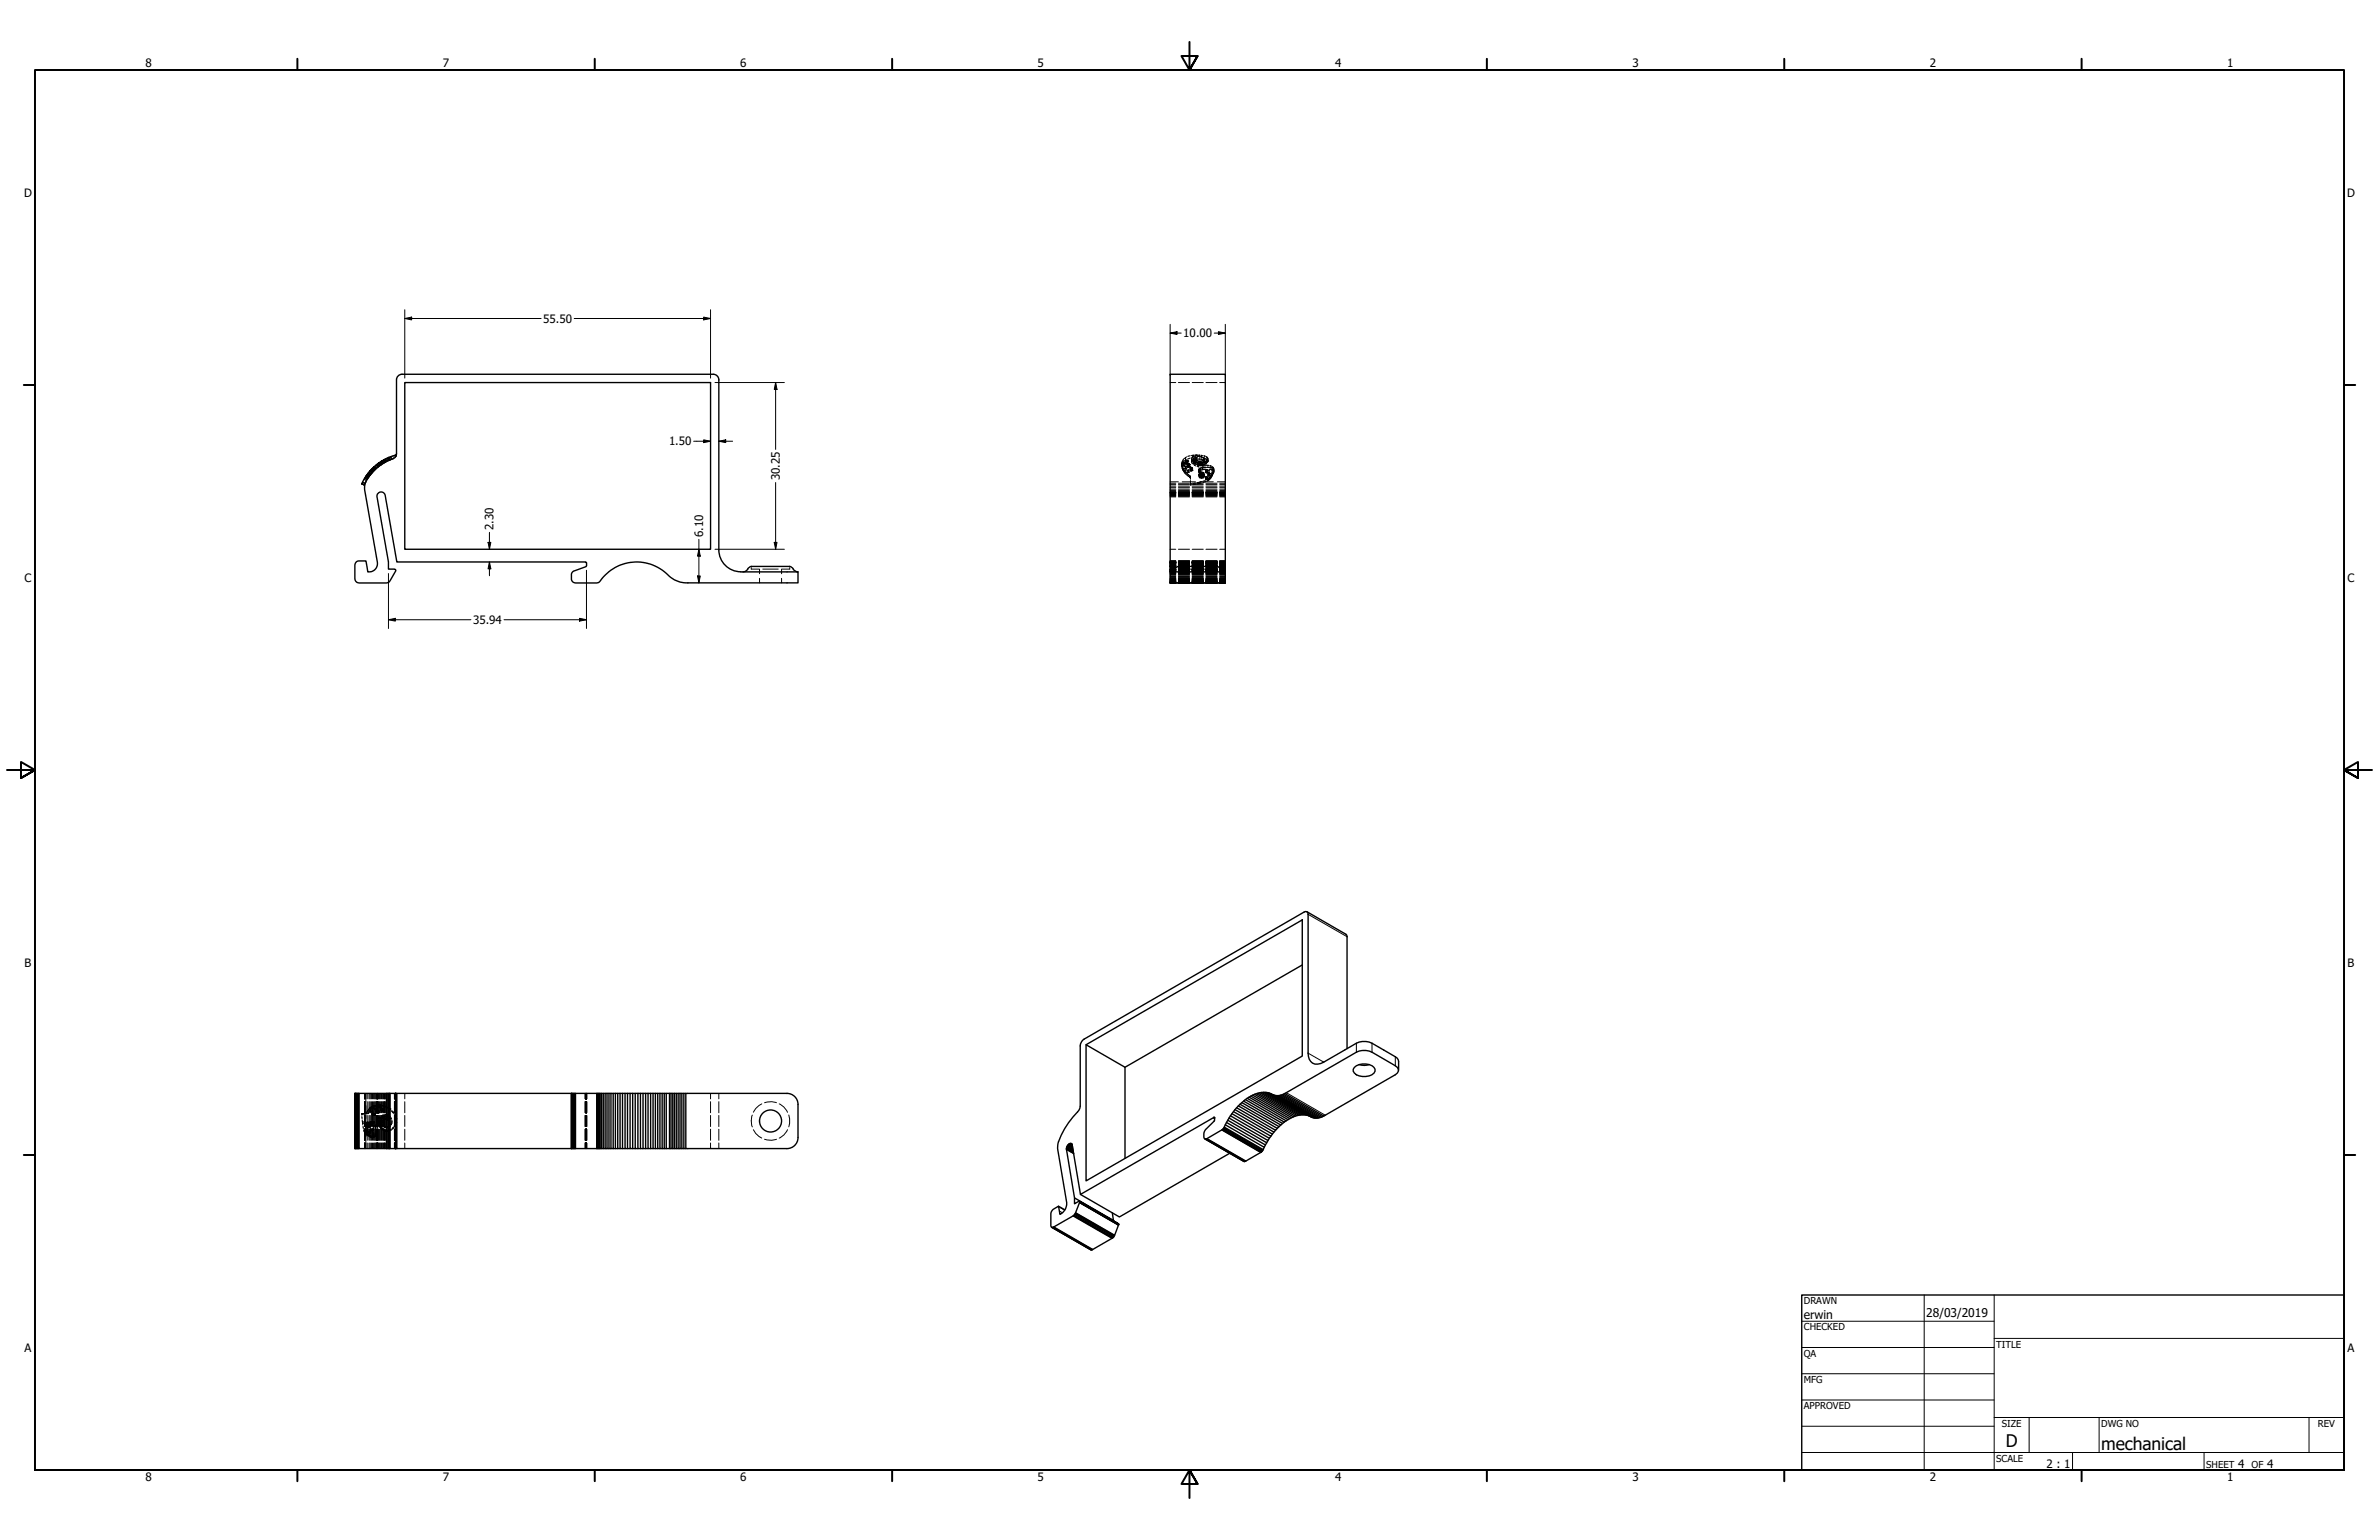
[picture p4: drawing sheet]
<svg xmlns="http://www.w3.org/2000/svg" width="864mm" height="559mm" viewBox="0 0 864 559" stroke-linecap="round" stroke-linejoin="round" font-family="sans-serif">
<defs><g id="words">
<g font-size="6.3">
<text x="728.1" y="524.9">D</text>
<text x="762.8" y="526.2">mechanical</text>
</g>
<g font-size="4.4">
<text x="654.8" y="478.6">erwin</text>
<text x="699.3" y="478">28/03/2019</text>
</g>
<g font-size="4.2">
<text x="52.8" y="24.4">8</text>
<text x="160.8" y="24.4">7</text>
<text x="268.7" y="24.4">6</text>
<text x="376.7" y="24.4">5</text>
<text x="484.6" y="24.4">4</text>
<text x="592.6" y="24.4">3</text>
<text x="700.5" y="24.4">2</text>
<text x="808.5" y="24.4">1</text>
<text x="8.7" y="71.4">D</text>
<text x="852" y="71.4">D</text>
<text x="197.2" y="117.1">55.50</text>
<text x="429.6" y="122.4">10.00</text>
<text x="242.9" y="161.6">1.50</text>
<text x="283.1" y="174.3" transform="rotate(-90 283.1 174.3)">30.25</text>
<text x="179.2" y="192.4" transform="rotate(-90 179.2 192.4)">2.30</text>
<text x="255.2" y="194.9" transform="rotate(-90 255.2 194.9)">6.10</text>
<text x="8.9" y="211.1">C</text>
<text x="852.2" y="211.1">C</text>
<text x="171.7" y="226.4">35.94</text>
<text x="8.9" y="350.8">B</text>
<text x="852.2" y="350.8">B</text>
<text x="8.9" y="490.5">A</text>
<text x="852.2" y="490.5">A</text>
<text x="742.9" y="532.6">2 : 1</text>
<text x="812.4" y="532.6">4</text>
<text x="823" y="532.6">4</text>
<text x="52.8" y="537.5">8</text>
<text x="160.8" y="537.5">7</text>
<text x="268.7" y="537.5">6</text>
<text x="376.7" y="537.5">5</text>
<text x="484.6" y="537.5">4</text>
<text x="592.6" y="537.5">3</text>
<text x="700.5" y="537.5">2</text>
<text x="808.5" y="537.5">1</text>
</g>
<g font-size="3.5">
<text x="654.8" y="473.2">DRAWN</text>
<text x="654.8" y="482.8">CHECKED</text>
<text x="724.7" y="488.9">TITLE</text>
<text x="654.8" y="492.3">QA</text>
<text x="654.8" y="501.8">MFG</text>
<text x="654.8" y="511.3">APPROVED</text>
<text x="726.7" y="517.7">SIZE</text>
<text x="762.8" y="517.7">DWG NO</text>
<text x="841.4" y="517.7">REV</text>
<text x="724.7" y="530.4">SCALE</text>
<text x="800.9" y="532.6">SHEET</text>
<text x="817.3" y="532.6">OF</text>
</g>
</g></defs>
<!-- layer: Hidden (ANSI) -->
<g fill="none" stroke="#000" stroke-width=".36">
<path d="M424.8 138.8h2M427.8 138.8h4M432.8 138.8h4M437.8 138.8h4M442.8 138.8h2M131.5 175l.4 .2M131.6 175l.3 .1M131.7 174.9l.3 .1M132.1 173.9l.3 .2M132.2 175.3l.3 .2M132.2 175.3l.3 .1M132.2 173.8l.3 .1"/>
<path d="M132.2 175.2l.3 .1M132.5 173.4l.2 .3M132.5 173.3l.3 .2M132.7 173.1l.3 .1M132.7 173l.3 .1M132.7 174.3l.3 .2M132.8 174.1l.3 .2M132.8 172.8l.3 .2M132.9 173.9l.4 .1M133 172.6l.2 .2-.3-.1M133 173.8l.3 .2M133 172.5l.3 .2"/>
<path d="M133 172.6l.3 .2M133 173.8l.3 .1M133.1 173.1l-.3-.2 .3 .2M133.1 173.7l.2 .1M133.1 172.3l.3 .3M133.2 173.4l.3 .2M133.2 172.3l.3 .2M133.3 172.1l.3 .3-.3-.2M133.3 173.4l.3 .1M133.3 172l.3 .3-.2-.3M133.3 173.3l.3 .1M133.4 173.1l.3 .3"/>
<path d="M133.4 172l.3 .2M133.5 173l.3 .2-.3-.1M133.6 171.8l.2 .2M133.6 172.9l.3 .2M133.6 173l.2 .1M133.6 171.7l.3 .2M133.7 172.8l.3 .1M133.7 171.6l.3 .2M133.8 172l-.3-.1 .2 .2M133.8 172.6l.2 .2M133.8 171.4l.3 .3-.3-.2M133.8 172.6l.3 .2"/>
<path d="M133.9 172.5l.2 .2M133.9 172.4l.3 .2M134 171.2l.2 .2M134 172.3l.3 .2M134.1 172.3l.3 .1M134.1 172.2l.3 .1M134.1 171.1l.3 .2M134.2 172.6l-.3-.1 .3 .1M134.2 172l.3 .3M134.2 171l.3 .2M134.2 170.9l.3 .3M134.2 172l.3 .2"/>
<path d="M134.3 170.9l.3 .2M134.3 171.9l.3 .2-.3-.1M134.4 171.9l.2 .2M134.5 170.7l.2 .2-.2-.1M134.5 171.7l.3 .2M134.5 170.6l.3 .3M134.6 170.6l.2 .2M134.6 171.6l.3 .2M134.7 170.4l.3 .3-.3-.2M134.7 171.5l.3 .2M134.7 170.4l.3 .2M134.8 171.3l.2 .3-.3-.2"/>
<path d="M134.8 171.3l.3 .2M134.8 170.3l.2 .3M134.9 170.3l.2 .2M134.9 170.2l.3 .2M135 171.1l.3 .2M135.1 171l.2 .2M135.2 171.4l-.3-.2 .3 .2M135.2 170.9l.2 .3M135.2 170.9l.3 .2M135.3 170.3l-.3-.2 .3 .2M135.3 169.9l.2 .2M135.3 170.8l.3 .2"/>
<path d="M135.3 170.7l.3 .3M135.4 169.8l.2 .2M135.4 170.2l-.3-.2 .2 .3M135.4 170.6l.2 .3-.2-.2M135.5 170.6l.3 .2M135.6 169.6l.2 .2M135.6 170.5l.2 .2M135.6 170.4l.3 .3M135.6 169.5l.3 .3M135.7 169.9l-.2-.2 .2 .2M135.7 170.3l.2 .3M135.8 170.2l.3 .3"/>
<path d="M135.9 170.1l.3 .3M136.1 170l.2 .3-.2-.3M136.2 169l.2 .2M136.3 170.3l-.3-.2 .2 .2M136.4 168.8l.3 .3M136.7 169.5l.2 .3M136.7 169l-.2-.3 .2 .3M136.9 169.3l.2 .3M136.9 168.4l.2 .3M136.9 168.9l-.2-.3 .2 .3M136.9 169.2l.3 .3M137 168.4l.2 .3"/>
<path d="M137.1 169.2l.2 .2M137.1 168.3l.2 .3-.2-.3M137.1 169.1l.2 .3M137.3 169l.2 .2M137.5 168.9l.1 .3M137.5 168l.2 .3M137.5 168.8l.2 .3M137.5 168l.3 .2M137.8 167.9l.1 .2M137.8 167.8l.2 .3M137.9 167.7l.2 .3M137.9 168.6l.1 .2"/>
<path d="M137.9 168.1l-.2-.2 .2 .2M138 168.5l.1 .3M138 168.4l.2 .3M138 168.5l.2 .2M138 167.6l.2 .3M138.1 168.4l.2 .3M138.2 167.5l.3 .2M138.3 168.3l.2 .3M138.4 168.2l.2 .2M138.5 167.3l.2 .3M138.6 168.1l.2 .3M138.6 167.6l-.2-.2 .2 .3"/>
<path d="M138.7 167.2v.4M138.7 167.2l.2 .3-.2-.3M138.8 167.9l.1 .4M138.8 167.1l.1 .4M138.9 167.1l.1 .3M138.9 167.9v.3l-.1-.2M138.9 167.9l.1 .3M138.9 167.9l.2 .2M138.9 167.1l.2 .3M139 167.8l.2 .3-.2-.3M139 167.9l.1 .2M139.1 167l.1 .3"/>
<path d="M139.1 167.7l.2 .3-.2-.2M139.2 167.7l.2 .3M139.2 166.9l.2 .3M139.4 167.6l.1 .3M139.5 167.5l.2 .3M139.6 166.7l.2 .3M139.6 167.1l-.2-.3 .1 .3M139.7 166.7l.1 .3M139.7 167.4l.2 .3-.2-.3M139.8 166.6l.2 .3M139.9 167.3l.1 .3M140 167.3l.1 .3"/>
<path d="M140 166.5l.1 .3M140.1 167.2l.2 .3M140.2 167.2l.1 .3M140.2 166.4l.1 .3M140.3 167.1l.1 .3M140.4 166.3l.1 .3M140.5 167l.1 .3M140.6 166.9l.2 .3M140.6 166.2l.1 .3M140.8 166.1l.2 .3M140.9 166.8l.1 .3-.2-.3M140.9 166.1l.2 .3"/>
<path d="M141 166l.1 .4M141.1 166l.1 .3M141.1 166.7l.2 .3M141.2 166.7l.2 .3M141.2 165.9l.2 .3M141.4 166.6l.1 .3M141.5 166.5l.1 .4M141.6 165.8l.1 .3M141.7 165.7l.1 .4M141.8 166.4l.1 .4M141.9 166.4l.2 .3M141.9 165.7l.1 .3"/>
<path d="M142 165.7l.1 .2M142.2 166.3l.1 .3-.1-.3M142.6 165.4l.1 .4M142.8 166.1l.1 .3M143.4 165.2v.2M143.5 165.6l.1 .2M143.6 165.1l.1 .2M143.7 165.4v.1M424.8 174.8h2.9M424.8 178h2M424.8 177.5h2M424.8 177h2"/>
<path d="M424.8 176.4h2M424.8 175.9h2M424.8 175.3h2M424.8 179.7h2M424.8 179.6h2M424.8 179.4h2M424.8 179.2h2M424.8 178.9h2M424.8 178.8h2M424.8 178.6h2M424.8 178.5h2M427.8 178h4"/>
<path d="M427.8 177.5h4M427.8 177h4M427.8 176.4h4M427.8 175.9h4M427.8 175.3h4M427.8 179.7h4M427.8 179.6h4M427.8 179.4h4M427.8 179.2h4M427.8 178.9h4M427.8 178.8h4M427.8 178.6h4"/>
<path d="M427.8 178.5h4M429 168.6v.5M429 168.9h.3M429 168.4l.2 .3M429 167.9v.3M429 169.1l.1 .4M429 167.9l.2 .3M429.1 167.7l-.1 .2M429.1 169l.1 .2M429.1 169.8l.1 .2M429.2 170h.4M429.2 169.2h.4"/>
<path d="M429.2 169.2v.3M429.2 169.7v.3M429.2 174.8h4.8M429.2 169.4l.1 .1M429.2 169.4l.1 .3M429.2 169.4h.4M429.2 168.2l-.2-.1v.2M429.2 167.3l-.1 .3M429.2 170.1h.4M429.2 167.3v.3M429.2 169.9v.2M429.2 170.1l.1 .1"/>
<path d="M429.2 168.2l-.1 .2M429.3 167.2l-.1 .1M429.3 170.3v.1M429.3 169.7l.1 .1M429.3 169.7v.3M429.3 170.2v.2M429.3 170.4l.1 .2M429.4 168.7h.2M429.4 168.1l.3 .2M429.4 167.9h.2M429.5 170l.1 .1M429.5 170.6v.2"/>
<path d="M429.5 166.9l-.1 .1M429.5 167.4v.3M429.5 170.1v.2M429.5 170.5v.3M429.5 170.8l.1 .1M429.5 167.7l-.1 .2M429.6 166.7l-.1 .4M429.6 167.6l-.1 .1M429.6 170.3l.2 .1M429.6 167.9v.3M429.6 168.4v.3M429.6 170.9l.2 .2"/>
<path d="M429.7 168.6v.3h-.2M429.8 168.6v.3l.3-.2M429.8 170.5l.1 .1M429.8 171.2l.1 .1M429.9 170.6h.4M429.9 170.6v.3M429.9 171.1v.2M429.9 171.3h.4M429.9 167.7l-.3 .2M429.9 168.6l-.3 .1M429.9 170h.4M429.9 169.2h.4"/>
<path d="M430 170.1h.4M430 171.2v.3h.4M430 166.3l-.3 .2M430 167.2l-.3 .2M430.1 170.9v.3M430.1 167.9l-.3 .4M430.1 170.9l.1 .2M430.1 171.4l.1 .3M430.3 169.2l-.3 .2M430.3 169.7v.3M430.4 166h.1M430.4 166v.3"/>
<path d="M430.4 166.6v.4M430.4 166l-.2 .2M430.4 167h-.2M430.4 166.9v.1M430.4 171.2l.1 .2M430.4 166.6v.3M430.4 169.9v.2M430.4 171.9l.1 .1M430.4 170.8h-.4v.2M430.4 167.3v.3M430.4 167.9v.3M430.4 168.1l.1 .1"/>
<path d="M430.5 171.4l.2 .2M430.5 171.4v.2M430.5 171.8v.2M430.5 172l.2 .2M430.6 169l-.3 .2M430.6 167.2l-.1 1-.3 .2M430.6 169.8l-.3 .2M430.6 168l-.2 .1M430.7 167.1l-.5 .5M430.7 168.4h.1M430.7 167.1h.3M430.7 167.1v.3"/>
<path d="M430.7 167.7v.4M430.7 168.2v.2M430.7 168.4l-.3 .1M430.7 166.8l-.3 .1M430.7 167.5l-.3 .2M430.7 169.2l-.3 .4M430.7 169.9l-.3 .2M430.8 170.6h.4M430.8 168.4h.2M430.8 165.8l-.4 .2M430.8 171.3h.4M430.8 171.7l.2 .2"/>
<path d="M430.8 172.3l.2 .2M430.9 170.8h.4M431 167.1l-.2 .4M431 167.1v.1M431 167.7v.3h-.4M431 171.9l.1 .1M431 171.9v.2M431 172.3v.2M431 172.5l.1 .1M431 168.3v.1M431 167.2l.2 .4M431.1 167.4l-.1 .3"/>
<path d="M431.1 167.8l-.1 .5 .1-.2M431.1 168.5l.1 .4M431.1 169.1l.1 .3-.3 .2M431.1 168.5h.1M431.2 168.6l-.3 .2M431.2 172.1l.2 .1M431.2 169.2v.1M431.2 168.4l-.1 .1M431.2 168.4v.3M431.2 168.9v.3M431.2 170.6v.3M431.2 171.1v.2"/>
<path d="M431.2 172.7l.2 .1M431.3 170.8h.1M431.3 168.7l-.3 .3M431.3 168.7l.1 .4M431.3 169.2v.3M431.3 170.8v.2M431.3 169.5l-.3 .2M431.4 171.2v.3h-.5M431.4 172.2l.1 .1M431.4 168.3l-.1 .1M431.4 168.3v.3M431.4 172.2v.2"/>
<path d="M431.4 172.6v.2M431.4 172.8l.1 .1M431.4 166.5l-.4 .1M431.5 170.4l-.3 .2M431.5 168.3l-.3 .1M431.5 169.1l-.3 .1M431.5 171.1l-.3 .2M431.6 168.3l.2 .5M431.6 168.3l.1 .1M431.6 168.3v.3M431.6 168.9l.2 .3M431.6 169.5h.1"/>
<path d="M431.7 172.4l.1 .2M431.7 170.6l-.3 .2M431.7 173l.1 .1M431.7 171.2l-.3 .2M431.8 168.7h-.5M431.8 169.5h-.5M431.8 168.9v.5M431.8 169.4h.1M431.8 168.4h.1M431.8 168.4v.1M431.8 172.6l.2 .1M431.8 168.6v.1"/>
<path d="M431.8 172.6v.1M431.8 172.9v.2M431.8 173.1l.1 .1M431.9 173.2l.2 .2M432 172.7l.1 .1M432 172.7v.2M432 173.1v.2M432.1 165.4l-.9 .2M432.1 166.2l-.6 .3M432.1 169.8h.1M432.1 172.8v.3M432.1 170l-.3 .2"/>
<path d="M432.1 169.8v.9M432.1 173.4v.1M432.1 170.7l-.3 .2M432.1 173.3v.6M432.1 174.4v.8M432.2 170.4l-.1 .3M432.3 175.6l-.1 .4 .5-.1M432.3 175.6v.1M432.3 175.9v.1M432.3 170.3h.3M432.3 169.6l-.2 .2M432.3 170.1l-.3 .2"/>
<path d="M432.3 169.6h.3M432.3 169.6v.2M432.3 170.1v.2M432.3 170.6v.2M432.3 170.8l-.3 .2M432.4 170.8h.2M432.5 166.6v.3M432.5 167.2v.3M432.6 169.6h.1M432.6 170.8h.1M432.6 166.9l.1 .2M432.6 167.8l.1 .2"/>
<path d="M432.6 170.4v.4M432.6 169.6l.1 .1M432.6 166.3v.4M432.6 167.2v.4M432.7 169.7l.1 .1M432.7 175.5l-.4 .1M432.7 167.1l.3 .4M432.7 170.7h.1M432.7 167.1v.3M432.7 167.7v.3M432.7 169.7v.2M432.7 170.1v.6"/>
<path d="M432.7 168l.3 .3M432.8 169.8h.1M432.8 170l-.4 .1M432.8 169.8v.3M432.8 170.2v.4M432.8 178h4M432.8 177.5h4M432.8 177h4M432.8 176.4h4M432.8 175.9h4M432.8 175.3h4M432.8 179.7h4"/>
<path d="M432.8 179.6h4M432.8 179.4h4M432.8 179.2h4M432.8 178.9h4M432.8 178.8h4M432.8 178.6h4M432.8 178.5h4M432.8 169.8v.1M432.9 165.2l-.4 .1M432.9 166l-.1 .2M432.9 165.2v.2M432.9 165.6v.2"/>
<path d="M432.9 166v.3M432.9 166.7v.3M432.9 165.8l-.4 .2M432.9 167l-.1 .1M433.1 165.2h-.2M433.1 165.7l-.2 .1M433.2 165.2h.1M433.2 166.8l-.3 .2M433.2 166.5v.6M433.2 167.3v.4M433.2 167.8h.1M433.2 167.5v.3"/>
<path d="M433.2 165.9l-.3 .1M433.3 167.3l-.1-.4 .2 .5M433.3 166.4v.3M433.3 166.4l-.1 .1M433.3 167.8l.4 .2M433.3 167.3l-.1 .1M433.3 167.9h.1M433.3 168.6l.4 .2M433.3 167.6l.1 .4M433.3 166.4h.1M433.3 165.2v.1M433.3 165.5v.1"/>
<path d="M433.3 165.6l-.1 .1M433.3 167.3h.1M433.4 167.1h.1M433.4 167.2h.1M433.4 167.7l.1 .3M433.5 168h.1M433.4 167.1l.1 .4M433.5 166.2v.3M433.5 166.8v.8M433.5 167.8v.3M433.5 166.2l-.1 .1M433.5 167.3l.1 .3"/>
<path d="M433.5 168.1h.1M433.5 165.1l-.2 .1M433.5 165.5l-.2 .1M433.6 166.2h-.1M433.6 167.9v.3M433.6 167.1l-.2 .1M433.6 167.3l.1 .1M433.6 168.2h.1M433.7 168l.4 .3M433.7 168.6v.2M433.7 168.8l.4 .3M433.7 167.4l.1 .1"/>
<path d="M433.7 167.4v.3M433.7 168v.3M433.7 168.2l.1 .1M433.8 165.1h.3M433.8 166.1h.5M433.8 167h.5M433.8 166.1h-.1M433.8 166.1v.3M433.8 166.7v.3M433.8 167h-.1M433.8 166.7l-.3 .1M433.9 167.6l.3 .1"/>
<path d="M433.9 168.4h.1M434 165.1v.3M434 167.1v.4M434 165.4h.1M434 165.4l-.2 .1M434 175.7l-.8 .2M434 168.4l.2 .1M434 175.3l-.8 .1M434 166.7l.1 .5M434 167.4v.5M434 168.2v.2M434.1 166.4l-.1 .5"/>
<path d="M434.1 166.9l.2 .1M434.1 167.5l.2 .4M434.1 167.3l-.1 .1M434.2 166v.3M434.2 166.7l-.1 .5M434.2 165.7l-.7 .1M434.2 166.6l-.4 .1M434.3 166.1h.1M434.3 167h.1M434.3 165.1v.2M434.3 166.1v.4M434.3 166.7v.5"/>
<path d="M434.3 165.1h-.1M434.3 165.1h.5M434.3 165.3l-.1 .1M434.3 165.3l.5 .1M434.3 166.2h.1M434.3 166.2l-.1 .1M434.3 167.2l-.1 .1M434.4 167h.1M434.4 166.2v.3M434.4 167l-.1 .1M434.4 168.6l.2 .1M434.4 167.8h.2"/>
<path d="M434.4 167.1l.2 .1M434.4 166.8v.2M434.4 168l.2 .1M434.6 167.2l.1 .1M434.6 165.7h.5M434.6 168.4l.8 .3M434.6 167.2v.3M434.6 167.8v.3M434.6 169.2l.4 .2M434.6 168.7h.1M434.6 167.8h.1M434.6 168.4v.3"/>
<path d="M434.6 167.9h.1M434.7 167.9h.1M434.7 168.7h.1M434.7 167.9l-.1 .2M434.7 168.4v.3M434.8 167.9h.1M434.8 168.7h.1M434.8 167.9v.2M434.8 168.4v.3M434.8 167.9v.2l.5 .1M434.9 167.9h.1M434.9 167.3h.2"/>
<path d="M434.9 175h.2M434.9 175l-.4 .2M434.9 175v.2M434.9 175.3v.2M435 168.4v.5M435 167.9l.1 .5M435 167.9v.3M435 169.1v.3M435 169.4l.4 .1M435.1 175.5l-.6 .1M435.1 165.1h.3M435.1 170.4h.1"/>
<path d="M435.1 171.1h.1M435.1 170.9v.3M435.1 165.4l.3 .1M435.1 171.1v.1M435.1 168.6l-.2 .1M435.1 167.3h.2M435.1 167.3v.3M435.1 170.3v.4M435.1 167.9h.1M435.1 168.7h.1M435.1 172.1l.1 .3M435.1 167.9l.1 .3"/>
<path d="M435.1 168.5v.2M435.1 170.3h.1M435.1 170.6h.1M435.1 170.9v.1M435.1 171.3l.3 .1M435.1 172.1v.2M435.1 172.5v.2M435.1 166.6h-.5M435.2 168.7h.1M435.2 175h.1M435.2 170.2l-.1 .1M435.2 172.5v.5"/>
<path d="M435.2 170.2l.3 .2M435.2 171.9l-.1 .2M435.2 170.9h.2M435.2 170.7h.4M435.3 168.7l1.1 .1M435.3 167.3v.1M435.3 167.3v.3M435.3 168.6v.1M435.3 173.1l.4 .4M435.3 175v.1M435.3 175.3v.1M435.3 172.6l.2 .2"/>
<path d="M435.4 165.1v.4M435.4 165.1l.2 .1M435.4 165.7h.1M435.4 165.5l.2 .1M435.4 166.6h.3M435.4 167.9l-.1 .5M435.4 167.4h.1M435.4 172.6v.1M435.4 168.2h.1M435.4 175.4h-.2M435.4 172v.3M435.4 172.6v.3"/>
<path d="M435.4 175h-.1M435.4 167.9l.1 .1M435.4 170.9h.1M435.4 167.9v.3M435.4 168.5v.3M435.5 172.1l-.2 .2M435.5 170.6v.3M435.5 171.5v.2M435.5 172.8v.2M435.5 173.1v.3M435.5 172.8l.3 .3M435.5 171.5l-.2 .2"/>
<path d="M435.5 170.9h.1M435.5 172.5l.3 .3M435.5 165.7v.3M435.5 166.3v.3M435.5 165.7h.2M435.5 173.1l.2 .1M435.6 171.7l-.1 .4M435.6 171.7v.3M435.6 172.3l.1 .2M435.6 168h.1M435.6 172.3l-.1 .2M435.6 172.6l.1 .2v-.2"/>
<path d="M435.6 170.6h.1M435.7 172v.3M435.7 170.6l-.1 .3 .3-.2M435.7 171.1v.2M435.7 173v.2M435.7 173.2l.1 .1M435.7 171.3l-.3 .1M435.7 172.4l.2 .2M435.7 174.9v.1M435.7 175.2v.1M435.7 171.4l-.2 .1M435.7 174.9h-.1"/>
<path d="M435.7 167.3l-.2 .1M435.7 168.7l.3 .1M435.7 169.5h.7M435.7 168.2h-.2M435.7 171.6l-.1 .1M435.7 171.9l-.2 .2M435.7 170.8v.3l.3-.3M435.7 171.9v.1M435.7 172.5v.1M435.7 174.8h4.7M435.8 167.9v.3M435.8 168.5v.3"/>
<path d="M435.8 170.4v.3M435.8 170.9l-.1 .4M435.8 167.9h.1M435.8 167.9l-.1 .1M435.8 170.5l-.1 .1M435.8 171.8l-.1 .1M435.8 172.5v.2M435.8 172.9v.2M435.8 172.4l-.1 .1M435.8 173.1l.1 .1M435.9 170l-.3 .4M435.9 165.2h.3"/>
<path d="M435.9 166.7h.2M435.9 167.9h.1M435.9 171.9h.6M435.9 173.6h.6M435.9 171.3h.6M435.9 173l.3 .1M436 167.9h.1M436 172.8h.2M436 173.4h.4M436 172h.2M436 172.3h.1M436 172.1h.1"/>
<path d="M436 172.6h.1M436 168.7v.1M436 172.8h.1M436 172.5v.3M436 172.7h.1M436 171.7h-.1M436 168.5v.2M436 170.1l-.3 .5M436.1 171.5v.2M436.1 172.3h.1M436.1 172.1h.1M436.1 172.6h.1"/>
<path d="M436.1 172.8h.1M436.1 172.7h.1M436.1 171.5h-.2M436.1 167.9v.3M436.1 172.6h.3M436.1 165.7v.4M436.1 166.4v.3M436.1 167.3v.3M436.1 167.9l-.1 .3M436.1 171.5l-.2 .8M436.1 167.3h-.2M436.1 165.7l.2 .1"/>
<path d="M436.1 165.7l.1 .1M436.1 172.1l-.2 .1M436.1 173.2h.1M436.1 166.7l.2 .1M436.1 168.5v.2M436.1 171.9v.2M436.2 175.2l-.6 .1M436.2 165.2v.2M436.2 165.6v.2M436.2 172.8h.2M436.2 165.2l.3 .1M436.2 174.8l-.5 .1"/>
<path d="M436.2 165.8l.3 .2M436.2 172.1v.1M436.2 172.6h.1M436.2 168.7h.1M436.2 172.5v.3M436.2 168.4v.3M436.2 171.5v.2M436.2 172v.3M436.2 173.1v.1M436.2 167.3h-.1M436.2 168.1l-.3 .1M436.3 167.9h.1"/>
<path d="M436.3 168.7h.1M436.3 167.9v.3M436.4 167.9h.3M436.4 167.9v.2M436.4 168.4l-.1 .3M436.4 173.2h-.2M436.4 171.7h.1M436.4 171.6v.1M436.4 172v.1M436.4 172.2l.1 .1M436.4 172.1v.1M436.5 171.7l.3 .2v1"/>
<path d="M436.5 172.3h.1M436.5 172.1h.1M436.5 173l-.3 .1M436.5 171.5v.8M436.5 169.5h.1M436.5 171.5h.1M436.5 167.9h.1M436.5 169.5v.3M436.5 170v.3M436.5 165.9h.2M436.5 169.5l-.3 .3M436.5 172.3l.1 .1"/>
<path d="M436.5 166.8l.2 .1M436.5 170.3h1.3M436.5 170.3l-.3 .2M436.5 169.5h1.3M436.5 171.5l.1 .1M436.5 172.1l.1 .1M436.6 167.9h.1M436.6 168.7h.1M436.6 167.1v.3M436.6 167.7v.5M436.6 167.1l.4-.4-.2 1.1M436.6 168.7h-.2"/>
<path d="M436.6 167.1l-.2 .1M436.6 169.7h1.3M436.6 172.5l-.1 .1M436.6 172.5h.2M436.6 168.4v.3M436.6 169.7v.2M436.6 170.2v.2M436.6 172.5v.2M436.6 172.9v.2M436.6 170.4l1.1 .1M436.6 169.7l-.3 .2M436.6 173.1h-.1"/>
<path d="M436.6 170.4l-.3 .2M436.7 169.6h.8M436.7 168.8h.6M436.7 168.4v.3M436.7 172l.3 .2M436.7 171.4l.3 .1M436.7 165.9l.1 .1M436.7 165.9v.3M436.7 166.5v.4M436.7 167v.3M436.7 167.6v.5M436.7 166.9l.1 .1"/>
<path d="M436.8 171.7h.1M436.8 168.6l-.1 .1M436.8 167.9l-.4 .1M436.8 172.2l.1 .2M436.8 166.9v.3M436.8 167.5v.3M436.8 167.8l-.1 .1M436.9 171.7v.2M436.9 172.4l-.3 .4M436.9 171.7v.3M436.9 172.2v.2M436.9 173.1l-.3 .2"/>
<path d="M436.9 165.4h.4M436.9 166.1l.1 .1M436.9 166.2l.4 .2M436.9 167l.1 .1M437 172v.2M437 167.6v.4M437 168.3v.3M437 171.5v.2M437 171.9v.2M437 173.1v.3M437 171.5l.1 .2M437 172.8l-.4 .3"/>
<path d="M437 172.6v.2M437 172.2v.1M437 166.2v.3M437 172.8h.1M437 167.7l-.1 .1M437 166.2l.1 .1M437 168.5l-.1 .1M437 167.1l.1 .1M437.1 173.1l-.4 .4M437.1 172.6l-.1 .2M437.1 166.3v.1M437.1 167.3h.1"/>
<path d="M437.1 167.6h.1M437.1 166.4l-.1 .3M437.1 166.4v.3M437.1 167v.3M437.1 167.3l-.1 .3M437.2 171.9l.1 .4M437.2 167.6v.3M437.2 168.2v.2M437.2 168.4l-.1 .1M437.3 174.9l-.7 .2M437.3 172.7l-.1-.2v.5M437.3 165.4v.4"/>
<path d="M437.3 166.1v.3M437.3 165.4l.3 .2M437.3 167.6h-.1M437.3 166.4h.1M437.5 167.5l-.2 .1M437.5 167.5l.1 .2M437.5 166.5l.3 .1M437.5 168.8h.3M437.6 174.4l-1 .2M437.6 168v.3M437.6 168.3l-.4 .1M437.6 168.2v.1"/>
<path d="M437.6 170.7l.2 .2M437.6 170.7v.2M437.6 171.1v.2M437.6 171.3l.2 .2M437.6 173.9h.1M437.7 170.6l-.1 .1M437.7 173l.1 .4M437.7 167.9l.1 .2M437.7 173v.1M437.7 173.4v.3M437.7 173.8v.1M437.7 173.9l.1 .1"/>
<path d="M437.8 171.5h.1M437.8 170.9h.1M437.8 172.9l-.1 .1M437.8 167.3l-.1 .3M437.8 170.9v.2M437.8 171.3v.2M437.8 178h4M437.8 177.5h4M437.8 177h4M437.8 176.4h4M437.8 175.9h4M437.8 175.3h4"/>
<path d="M437.8 179.7h4M437.8 179.6h4M437.8 179.4h4M437.8 179.2h4M437.8 178.9h4M437.8 178.8h4M437.8 178.6h4M437.8 178.5h4M437.9 165.7l.2 .1M437.9 173.5h.2M437.9 174.7l-.5 .2M437.9 171.1l-.3 .2"/>
<path d="M437.9 174h.1M437.9 170.9h.2M437.9 171.6h.1M437.9 166.7l.2 .1M438 170.4h.1M438 170.4h-.1M438 171.1h-.1M438 169.6h.5M438 168.8h.2M438 167.1v.3M438 167.7v.3M438 171.1h.1"/>
<path d="M438 172.9h-.1M438 173.4l-.4 .2v.2M438.1 165.8v.3M438.1 166.4v.4M438.1 172.9h.1M438.1 165.8l.2 .2M438.1 167l-.2 .2M438.1 166.8h.1M438.1 171.6h-.1M438.1 174h.1M438.1 167.9l-.2 .2M438.1 170.4h.1"/>
<path d="M438.1 170.9h.1M438.1 171.1h.1M438.1 172.9l.1 .1M438.1 173.5v.2M438.1 173.8v.2M438.1 171.6h.1M438.1 173.5h.1M438.2 170.4l.1 .2M438.2 173.9l-.1 .1M438.2 173.4l-.1 .1M438.2 170.4v.3M438.2 170.9v.2"/>
<path d="M438.2 171.1l.9 .1M438.2 173.1h.1M438.2 167.4l-.1 .4M438.2 171.5v.1M438.2 173.6l.1 .1M438.3 166l.1 1.5M438.3 173.1h.4M438.3 173.3l-.1 .1M438.3 173.3h.3M438.3 166v.3M438.3 166.6l-.1 .5M438.3 173.1v.2"/>
<path d="M438.3 173.4v.4M438.3 173.7h.4M438.3 173.8l-.1 .1M438.3 170.6h.8M438.3 170.8l-.1 .1M438.3 170.8h.8M438.3 170.6v.2M438.3 171v.4M438.3 171.4h.1M438.3 171.4h.8M438.4 167.2l-.1 .4M438.4 168.8h.1"/>
<path d="M438.4 167v.1M438.4 166.6l-.1 .4v-.3M438.4 173.9l-.4 .3M438.4 173.9v.2M438.4 174.3v.2M438.4 174.5l-.3 .1M438.5 171.9l.1 .2M438.5 171.9v.1M438.5 168.8l.3 .1M438.5 168.8v.3M438.5 169.3v.3M438.5 172.3v.2"/>
<path d="M438.5 172.5v.1M438.5 169.6h.3M438.5 171.8v.1M438.5 173.9h-.1M438.5 172.6l.2 .1M438.5 174.4l-.1 .1M438.6 171.7h-.1M438.6 172.1h.1M438.6 171.7v.2M438.6 172.1v.2M438.6 172.3l-.1 .2M438.7 171.7h-.1"/>
<path d="M438.7 173.8h-.4M438.7 173.8v.1M438.7 174.1v.2M438.7 174.3h-.1M438.7 172.2h.2M438.7 172.8h.2M438.8 173.7l-.1 .1M438.8 174.2l-.1 .1M438.8 171.6l.2 .1M438.8 171.6h-.1M438.9 173.3h.3M438.9 173.8h.3"/>
<path d="M439 173.6h-.1M439 173.6v.1M439 173.9v.2M439 174.1h-.1M439 169.5h1.3M439 170.3h1.3M439 171.7l.2 .1M439 173.1h.4v.2M439 171.7v.2M439 172v.3M439 172.3h-.4M439 172.3l.5 .1"/>
<path d="M439 173.7h.4M439.1 170.4h1.3M439.2 171.8h.3M439.2 172l-.2 .2M439.2 172h.3M439.2 168.9l.3 .1M439.2 171.8v.2M439.2 172.2v.4M439.2 172.6l-.2 .2M439.2 172.6h.3M439.2 173.3l-.2 .3M439.2 173.3v.2"/>
<path d="M439.2 173.7v.1M439.2 173.8l-.2 .3M439.4 173.4v.3M439.5 169v.2M439.5 169.5v.3M439.5 169l.3 .2M439.5 169.8l.3 .1M439.6 172.8l-.1 .2M439.6 173.3l-.1 .3M439.7 172h.3M439.7 173v.1M439.7 173.1v.1"/>
<path d="M439.8 173.1h-.1M439.8 172.3l.3 .1M439.8 172.9v.1M439.8 172.3l-.1 .4M439.8 171.8h.3M439.8 172.8v.1M439.8 170.8h.8l-.2 1M439.8 171.4h.8M439.9 170.6h.7M439.9 172.2v.2M439.9 172.6v.2M439.9 171.2h.7"/>
<path d="M439.9 172.2l-.1 .1M439.9 172.8l-.1 .1M440 172h.1M440 172.6h.1M440 172v.2M440 172.4v.3M440 169.3l.3 .2M440 172.6l-.3 .2M440 170.1l.3 .2M440.1 171.8v.2M440.1 172.2v.2M440.1 171.7v.1"/>
<path d="M440.1 172.3v.1M440.3 169.5v.3M440.3 170v.3M440.3 171.3l-.1 .3M440.3 172l-.1 .2M440.4 169.7h-1.3l.4 .1M440.4 171.1h.1M440.4 171.1v.1M440.4 169.7v.1M440.4 169.7v.2M440.4 170.2v.2M440.4 171.1v.2"/>
<path d="M440.4 171.6v.2M440.4 171.8v.1M440.4 170.4v.1M440.5 171l-.1 .1M440.5 169.8v.1M440.5 170.6h.1M440.5 169.9v.2M440.5 170.3v.3M440.5 169.9l.1 .1M440.5 170.6l.1 .4M440.6 170.1h.1M440.6 171.5l-.1 .1"/>
<path d="M440.6 170.2v.1M440.6 170.1v1.3M440.6 171.4h.1M441.9 174.8h2.9M442.8 178h2M442.8 177.5h2M442.8 177h2M442.8 176.4h2M442.8 175.9h2M442.8 175.3h2M442.8 179.7h2M442.8 179.6h2"/>
<path d="M442.8 179.4h2M442.8 179.2h2M442.8 178.9h2M442.8 178.8h2M442.8 178.6h2M442.8 178.5h2M424.8 199.3h2M424.8 180.1h2M424.8 180.3h2M427.8 199.3h4M427.8 180.1h4M427.8 180.3h4"/>
<path d="M432.8 199.3h4M432.8 180.1h4M432.8 180.3h4M437.8 199.3h4M437.8 180.1h4M437.8 180.3h4M442.8 199.3h2M442.8 180.1h2M442.8 180.3h2M272.7 206.2v.3h2.8M272.7 205.5v.4M275.7 206.5v1.7"/>
<path d="M275.7 209.8v1.7M276.9 206.5h5.6M283.7 206.5v1.7M283.7 209.8v1.7M286.7 206.2v.3h-2.8M286.7 205.5v.4M424.8 206.5h2M424.8 207.3h2M424.8 210.8h2M424.8 210.9h2M424.8 211.1h2M424.8 211.2h2"/>
<path d="M424.8 211.4h2M424.8 211.5h2M424.8 211.3h2M424.8 210.7h2M424.8 210.4h2M424.8 210.2h2M424.8 210h2M424.8 205h2M424.8 204.8h2M424.8 204.6h2M424.8 204.3h2M424.8 204.2h2"/>
<path d="M424.8 203.9h2M424.8 203.8h2M424.8 203.7h2M424.8 203.5h2M424.8 207.5h2M424.8 207.4h2M424.8 207.1h2M424.8 206.9h2M424.8 206.3h2M424.8 206h2M424.8 205.5h2M424.8 205.2h2"/>
<path d="M424.8 204h2M424.8 209.6h2M424.8 209.2h2M424.8 208h2M424.8 206.8h2M424.8 205.9h2M424.8 205.4h2M424.8 205.1h2M424.8 204.7h2M424.8 204.4h2M424.8 204.1h2M424.8 208.1h2"/>
<path d="M424.8 208.7h2M424.8 209.4h2M424.8 210.1h2M424.8 208.6h2M424.8 208.4h2M424.8 208.2h2M424.8 207.9h2M424.8 207.7h2M424.8 207.2h2M424.8 205.6h2M424.8 205.3h2M424.8 206.6h2"/>
<path d="M424.8 206.7h2M424.8 207h2M427.8 206.2v.3h4M427.8 207.3h4M427.8 210.8h4M427.8 210.9h4M427.8 211.1h4M427.8 211.2h4M427.8 211.4h4M427.8 211.5h4M427.8 211.3h4M427.8 210.7h4"/>
<path d="M427.8 210.4h4M427.8 210.2h4M427.8 210h4M427.8 205h4M427.8 204.8h4M427.8 204.6h4M427.8 204.3h4M427.8 204.2h4M427.8 203.9h4M427.8 203.8h4M427.8 203.7h4M427.8 203.5h4"/>
<path d="M427.8 207.5h4M427.8 207.4h4M427.8 207.1h4M427.8 206.9h4M427.8 206.5h4M427.8 206.3h4M427.8 206h4M427.8 205.2h4M427.8 204h4M427.8 209.6h4M427.8 209.2h4M427.8 208h4"/>
<path d="M427.8 206.8h4M427.8 205.4h4M427.8 205.1h4M427.8 204.7h4M427.8 204.4h4M427.8 204.1h4M427.8 208.1h4M427.8 208.7h4M427.8 209.4h4M427.8 210.1h4M427.8 208.6h4M427.8 208.4h4"/>
<path d="M427.8 208.2h4M427.8 207.9h4M427.8 207.7h4M427.8 207.2h4M427.8 205.6h4M427.8 205.3h4M427.8 206.6h4M427.8 206.7h4M427.8 207h4M430.8 206.5v1.7M430.8 209.8v1.7M431.8 205.5h-4v.4h4"/>
<path d="M432 206.5h5.6M432.8 207.3h4M432.8 210.8h4M432.8 210.9h4M432.8 211.1h4M432.8 211.2h4M432.8 211.4h4M432.8 211.5h4M432.8 211.3h4M432.8 210.7h4M432.8 210.4h4M432.8 210.2h4"/>
<path d="M432.8 210h4M432.8 205h4M432.8 204.8h4M432.8 204.6h4M432.8 204.3h4M432.8 204.2h4M432.8 203.9h4M432.8 203.8h4M432.8 203.7h4M432.8 203.5h4M432.8 207.5h4M432.8 207.4h4"/>
<path d="M432.8 207.1h4M432.8 206.9h4M432.8 206.5h4M432.8 206.3h4M432.8 206h4M432.8 205.5h4M432.8 205.2h4M432.8 204h4M432.8 209.6h4M432.8 209.2h4M432.8 208h4M432.8 206.8h4"/>
<path d="M432.8 205.9h4M432.8 205.4h4M432.8 205.1h4M432.8 204.7h4M432.8 204.4h4M432.8 204.1h4M432.8 208.1h4M432.8 208.7h4M432.8 209.4h4M432.8 210.1h4M432.8 208.6h4M432.8 208.4h4"/>
<path d="M432.8 208.2h4M432.8 207.9h4M432.8 207.7h4M432.8 207.2h4M432.8 205.6h4M432.8 205.3h4M432.8 206.6h4M432.8 206.7h4M432.8 207h4M437.8 207.3h4M437.8 210.8h4M437.8 210.9h4"/>
<path d="M437.8 211.1h4M437.8 211.2h4M437.8 211.4h4M437.8 211.5h4M437.8 211.3h4M437.8 210.7h4M437.8 210.4h4M437.8 210.2h4M437.8 210h4M437.8 205h4M437.8 204.8h4M437.8 204.6h4"/>
<path d="M437.8 204.3h4M437.8 204.2h4M437.8 203.9h4M437.8 203.8h4M437.8 203.7h4M437.8 203.5h4M437.8 207.5h4M437.8 207.4h4M437.8 207.1h4M437.8 206.9h4M437.8 206.5h4M437.8 206.3h4"/>
<path d="M437.8 206h4M437.8 205.5h4v.4h-4M437.8 205.2h4M437.8 204h4M437.8 209.6h4M437.8 209.2h4M437.8 208h4M437.8 206.8h4M437.8 205.4h4M437.8 205.1h4M437.8 204.7h4M437.8 204.4h4"/>
<path d="M437.8 204.1h4M437.8 208.1h4M437.8 208.7h4M437.8 209.4h4M437.8 210.1h4M437.8 208.6h4M437.8 208.4h4M437.8 208.2h4M437.8 207.9h4M437.8 207.7h4M437.8 207.2h4M437.8 205.6h4"/>
<path d="M437.8 205.3h4M437.8 206.6h4M437.8 206.7h4M437.8 207h4M438.8 206.5v1.7M438.8 209.8v1.7M441.8 206.2v.3h-4M442.8 206.5h2M442.8 207.3h2M442.8 210.8h2M442.8 210.9h2M442.8 211.1h2"/>
<path d="M442.8 211.2h2M442.8 211.4h2M442.8 211.5h2M442.8 211.3h2M442.8 210.7h2M442.8 210.4h2M442.8 210.2h2M442.8 210h2M442.8 205h2M442.8 204.8h2M442.8 204.6h2M442.8 204.3h2"/>
<path d="M442.8 204.2h2M442.8 203.9h2M442.8 203.8h2M442.8 203.7h2M442.8 203.5h2M442.8 207.5h2M442.8 207.4h2M442.8 207.1h2M442.8 206.9h2M442.8 206.3h2M442.8 206h2M442.8 205.5h2"/>
<path d="M442.8 205.2h2M442.8 204h2M442.8 209.6h2M442.8 209.2h2M442.8 208h2M442.8 206.8h2M442.8 205.9h2M442.8 205.4h2M442.8 205.1h2M442.8 204.7h2M442.8 204.4h2M442.8 204.1h2"/>
<path d="M442.8 208.1h2M442.8 208.7h2M442.8 209.4h2M442.8 210.1h2M442.8 208.6h2M442.8 208.4h2M442.8 208.2h2M442.8 207.9h2M442.8 207.7h2M442.8 207.2h2M442.8 205.6h2M442.8 205.3h2"/>
<path d="M442.8 206.6h2M442.8 206.7h2M442.8 207h2M129.1 396.7v2M129.1 399.8v4M129.3 396.7v2M129.3 399.8v4M129.5 396.7v2M129.5 399.8v4M129.7 396.7v2M129.7 399.8v4M132.3 396.7v2"/>
<path d="M132.3 399.8v4M132.4 396.7v2M132.4 399.8v4M132.5 396.7v2M132.5 399.8v4M132.6 396.7v2M132.6 399.8v4M132.8 396.7v3M132.8 396.7v2M132.8 399.8v4M133.5 396.7v2M133.5 399.8v4"/>
<path d="M134 396.7v2M134 399.8v4M134.4 396.7v2M134.4 399.8v4M134.8 396.7v2M134.8 399.8v4M135.2 396.7v2M135.2 399.8v4M135.6 396.7v2M135.6 399.8v4M135.9 396.7v2M135.9 399.8v4"/>
<path d="M136.2 396.7v2M136.2 399.8v4M136.4 396.7v2M136.4 399.8v4M136.7 399.8v4l.9-.1M136.7 396.7v2M136.8 396.7v2M136.8 399.8v4M136.9 399.8l.1 3.9h.2M136.9 396.7v2M137 396.7v2M137 399.8v4"/>
<path d="M137.1 396.7v2M137.1 399.8v4M137.3 396.7v2M137.3 399.8v4M137.5 396.7v2M137.5 399.8v4M137.7 396.7v2M137.7 399.8v4M138 396.7v2M138 399.8v4M138.2 396.7v2M138.2 399.8v4"/>
<path d="M138.5 396.7v2M138.5 399.8v4M138.7 396.7v2M138.7 399.8v4M139 396.7v2M139 399.8v4M139.2 396.7v2M139.2 399.8v4M139.4 396.7v2M139.4 399.8v4M139.6 396.7v2M139.6 399.8v4"/>
<path d="M139.7 396.7v2M139.7 399.8v4M139.8 396.7v2M139.8 399.8v4M141 396.7v2M141 399.8v4M143.2 396.7v2M143.2 399.8v4M143.3 396.7v2M143.3 399.8v4M143.4 396.7v2M143.4 399.8v4"/>
<path d="M143.5 396.7v2M143.5 399.8v4M143.6 396.7v2M143.6 399.8v4M143.9 396.7v2M143.9 399.8v4M146.9 396.7v2M146.9 399.8v4M207.5 396.7v2M207.5 399.8v4M207.6 396.7v2M207.6 399.8v4"/>
<path d="M207.7 396.7v2M207.7 399.8v4M207.9 396.7v2M207.9 399.8v4M208.1 396.7v2M208.1 399.8v4M208.2 396.7v2M208.2 399.8v4M208.4 396.7v2M208.4 399.8v4M212.4 396.7v2M212.4 399.8v4"/>
<path d="M212.6 396.7v2M212.6 399.8v4M212.7 396.7v2M212.7 399.8v4M212.8 396.7v2M212.8 399.8v4M212.9 396.7v2M212.9 399.8v4M257.9 396.7v2M257.9 399.8v4M260.9 396.7v2M260.9 399.8v4"/>
<path d="M129.1 404.7v4.1M129.1 409.7v4.1M129.1 414.7v2.1M129.3 404.7v4.1M129.3 409.7v4.1M129.3 414.7v2.1M129.5 404.7v4.1M129.5 409.7v4.1M129.5 414.7v2.1M129.7 404.7v4.1M129.7 409.7v4.1M129.7 414.7v2.1"/>
<path d="M131.4 405.1v.9M131.5 406.4v.5M131.5 406.9l.1 .1M131.5 406.9h.4M131.6 407.3h.3M131.6 407.3v.1M131.6 407.2v.1M131.6 404.2h-.3l.1 .5M131.6 407.5l.1 .2M131.7 407.7h.3M131.7 407.7v.4M131.7 404.1l-.4 .1"/>
<path d="M131.8 408.6l.1 .9M131.9 404.2h.3v.5M132 404.1h.5M132 410l.1 .4M132.1 410.4l.1 .1M132.1 410.4h.3M132.2 406.9h.3M132.2 407.3h.3M132.2 410.6l.1 .2M132.2 407.7h.3M132.2 410.7h.3M132.3 405.1l.1 .9"/>
<path d="M132.3 410.8l.4 .1M132.3 404.7v4.1M132.3 409.7v4.1M132.3 414.7v2.1M132.4 404.7v4.1M132.4 414.7v2.1M132.4 406.4l.1 .6M132.4 411l.1 .1M132.4 409.8v.2M132.5 407.2v.2M132.5 409.7l-.1 4.1M132.5 404.7v4.1"/>
<path d="M132.5 409.7v4.1M132.5 414.7v2.1M132.5 409.7h.2M132.5 407.5l.1 .6M132.5 409.6v.1M132.5 410.3h.3M132.5 411.2h.3M132.5 409.6h.4M132.6 404.7v4.1M132.6 409.7v4.1M132.6 414.7v2.1M132.6 404.1h.5"/>
<path d="M132.7 408.6l.1 .6M132.7 411v.4h.2M132.7 409.6v.1M132.7 407.9v.5M132.7 410.1l-.2 .1M132.7 411.4l.1 .1M132.7 409.7l.1 .2M132.7 410.4h.3M132.8 408.7v.2M132.8 410.1l-.1 .5M132.8 409.4v.4M132.8 411.5l.1 .1"/>
<path d="M132.8 401.2v4.7M132.8 407.7v4.7M132.8 413.9v2.9M132.8 404.1h.1M132.8 410.7h.3M132.8 408v.1M132.8 408.6l.3 .3M132.8 407.5h.3M132.8 408.9h.3M132.8 408.9l.2 .2M132.8 407.5v.2M132.8 404.7v4.1"/>
<path d="M132.8 409.7v4.1M132.8 414.7v2.1M132.9 403.9h.1M132.9 408.1v.1M132.9 408.2l.1 .1M132.9 411.6l.7 .3M132.9 403.9l-.1 .1M132.9 410.9h.3M132.9 403.9h.3M133 407.6l-.1 .2M133 407.3l-.2 .2M133 407.8v.1"/>
<path d="M133 408.5v.1M133 408.6l.1 .1M133 407.8h.3M133 408.6h.3M133 403.8v.1M133 403.8h.3M133 409.7h.6M133 411.7h.3M133.1 407.5l-.1 .1M133.1 410.6v.2M133.1 411.7v.1M133.1 407.7l-.1 .1"/>
<path d="M133.1 403.6l-.1 .2M133.1 407.4h.3M133.1 409h.2M133.1 409.2h.2M133.1 409.6h.4M133.1 411.8h.3M133.2 408.7l.1 .1M133.2 408.1h.1M133.2 408v.1M133.2 410.9l.2 .2M133.2 411.4h.3M133.3 408h.1"/>
<path d="M133.3 408.2h.1M133.3 408h.2M133.3 410.1v.4M133.3 409.8v.3M133.3 403.4l-.1 .1M133.3 411.9h.2M133.3 410.1h-.3l.1 .4M133.3 403.4h.2M133.3 408v.1M133.3 407.6l.2 .1M133.3 407.6h-.3M133.3 409h.3"/>
<path d="M133.3 409.2h.3M133.3 407.1l-.2 .1M133.3 407.1h.3M133.3 407.1l.2 .1M133.3 403.2v.2M133.3 407.4h.3M133.3 409.7h.1M133.3 408.1h.1M133.3 410.5v.4M133.3 410.8v.4h-.2M133.3 409.6v.1M133.4 408l-.1 .1"/>
<path d="M133.4 407.5h.3M133.4 411.1v.3M133.4 411.7v.3h.3M133.4 411.1h.3M133.5 410.5h.1M133.5 410.5h-.2M133.5 403l-.1 .1M133.5 410.5h.3M133.5 403.9h.2M133.5 403h.3M133.5 411.4h.1M133.5 407.5l.2 .2"/>
<path d="M133.5 407.7l.1 .1M133.5 404.7v3.9M133.5 407.6h.3M133.5 407.7h.3M133.5 409.2h-.2M133.5 409.6l.1 .1M133.5 409.7v4.1M133.5 414.7v2.1M133.6 407.9v.5M133.6 407.8h.3M133.6 412.1h.1M133.6 411.8v.3"/>
<path d="M133.6 403.8h.3M133.6 412.1h.2M133.6 411.7h.2M133.6 411.5h.1M133.6 409.7h.1M133.6 408.7l.2 .4M133.6 407.9l.1 .1M133.6 408.9h-.1M133.6 409.8l-.1 .5h-.4M133.6 402.8l-.1 .2M133.6 408.4v.1M133.6 411.5l.1 .1"/>
<path d="M133.6 408.5l.3 .1M133.6 408v.4M133.6 408.4l.4 .1M133.6 408.7v.2M133.6 407.3l.2 .2M133.6 410.5l.1 .4M133.6 410.5h.3M133.7 410.9v.1M133.7 408.9l-.4 .1M133.7 408.6l.2 .3h-.3M133.7 411l-.1 .5M133.7 411h.2"/>
<path d="M133.7 411.8h.3M133.7 412.2l.2 .1M133.8 408.1l-.1 .3h.3M133.8 407.9h.7M133.8 411.9h.3M133.8 403.4h.3M133.8 407.6l-.1 .2M133.8 411.6v.1M133.8 408.1h.1M133.8 408.4v.1M133.8 408.5l-.1 .1M133.8 407.3l-.2 .4"/>
<path d="M133.8 411.7l.2 .1M133.8 407.5h.3M133.8 407.5l.1 .2M133.8 408.9h.3M133.8 408.9l-.2 .2M133.8 408.5l.1 .1M133.9 409h.2M133.9 409.2h.2M133.9 407.1h.2M133.9 402.5l-.2 .2M133.9 402.5h.2M133.9 403.8l-.6 .3"/>
<path d="M133.9 407.4h.2M133.9 407.5l-.1 .1M133.9 407.8l-.1 .1M133.9 408.6v.1M133.9 411.9l.3 .1M133.9 403.6v.2M133.9 408.7l-.1 .2M133.9 407.7v.1M133.9 409.2h.4M133.9 407.2h.4M133.9 411.1h.5M133.9 412h.3"/>
<path d="M133.9 407.4h.3M133.9 408.9l.2 .1M134 407.9v.5M134 411.8h.1M134 402.4l-.1 .1M134 407.6l.3 .1M134 408.1h-.2M134 408v.1M134 408.2h.1M134 412.3l.1 .1M134 410.5h.3M134 403h.3"/>
<path d="M134 404.7v4M134 409.7v4.1M134 414.7v2.1M134.1 408h.1M134.1 408.2h.1M134.1 407.7h.2M134.1 403.4l-.1 .1M134.1 408v.1M134.1 408.9h.3M134.1 412.4h.1M134.1 412.4h.4M134.1 412.1h.4"/>
<path d="M134.1 403.2v.2M134.2 408.1h.1M134.2 408.5h.4M134.2 408.4h.4M134.2 412.4v.1M134.2 411h.3M134.2 408v.1M134.2 408.9l-.1 .1M134.2 411.7v.3M134.3 409.9v.1M134.3 410.1l.1 .1M134.3 412.5h.1"/>
<path d="M134.3 412.5l.2 .1M134.3 410.5l-.2 .3 .1 .6M134.3 412.5h.2M134.3 410.5h.1M134.3 403l-.1 .1M134.3 408.6l-1 .2M134.3 408.2h-1.4M134.3 409.7l.1 4.1M134.3 409.7v.1M134.3 409.7h.3M134.3 407.7l.2 .3M134.4 403.3h.1"/>
<path d="M134.4 408.1h.2M134.4 408.9h.2M134.4 403.3h.2M134.4 410.3h.1M134.4 407.5l-1.1 .1M134.4 410.5h-.2M134.4 408.5v.1M134.4 404.7v4.1M134.4 414.7v2.1M134.4 402.5h.3M134.4 407.5l.1 .2M134.4 411.1h.1"/>
<path d="M134.4 402.8l-.1 .2M134.5 408.4h.1M134.5 408.2h.1M134.5 410.3v.8M134.5 411.8v.8M134.5 410.3h.2M134.5 412.6h.2M134.5 408.7l-.1 .2M134.5 407.3l.1 .2M134.5 409.6l.2 .2M134.5 409.6v.1M134.5 409.6h.2"/>
<path d="M134.5 410.9v.1M134.5 407.6h.3M134.5 401.8v.5M134.5 402.8v.4M134.5 402.1l-.3 .1M134.5 403.2l.2 .3M134.5 403.2h.3M134.5 407.6l.2 .2M134.5 401.8h.3M134.5 412.2l.2 .1M134.6 408.4v.1M134.6 407.5h-.2"/>
<path d="M134.6 408.5l-.1 .1M134.6 407.5l.1 .2M134.6 408.1h.1M134.6 410.3v.8M134.6 411.9v.7h.8M134.6 412.4l.4 .1M134.6 402h-.3M134.6 401.8h-.1M134.7 408.7l-.2 .4M134.7 407.1l-.2 .5M134.7 403.4h-.3l.2 .2M134.7 407h.3"/>
<path d="M134.7 402.5l-.2 .2M134.7 407.7v.1M134.7 407.9v.5M134.7 410.1l.3 .1M134.7 409.9v.1M134.8 407.1l.2 .3M134.8 412.5h.3M134.8 402.1l.1 .1M134.8 412.3l.1 .1M134.8 402.4l-.1 .1M134.8 403.9l.2 .4M134.8 407.7l.2 .3"/>
<path d="M134.8 404.7v4.1M134.8 414.7v2.1M134.9 402h.2v.4M134.9 403.4h.2M134.9 403.3h.2M134.9 407.5l.6 .2M134.9 401.6l-.2 .1M134.9 410.3h.4M134.9 407.5l.3 .3M135 403.8l.2 .3M135 409.6h.3M135 410h.1"/>
<path d="M135 407.6h.3M135 407.7l-.3 .1M135 410.1l.2 1M135 403.2h.3M135 401.8h.3M135 409.9v.1M135.1 401.5h-.1M135.1 412.5l-.1 .1M135.1 409.7h-.3v4.1M135.1 401.5h.2M135.1 409.7l-.1 .1M135.1 403.3v.1"/>
<path d="M135.1 402.9v.4M135.1 404.7h.1M135.1 404.7h.2M135.1 412.5l.1 .1M135.1 403.4l.2 .2M135.2 404.1h.1M135.2 407.8l.4-.1 .2 .3M135.2 411.8v.8M135.2 404.1h.3M135.2 407.5h-.3M135.2 408.8v-4.1h.4v4.1M135.2 401.4l-.1 .1"/>
<path d="M135.2 407h.3M135.2 410.2h.2M135.2 409.7v4.1M135.2 414.7v2.1M135.3 409.6l-.2 .1M135.3 408.3l.2 .3M135.3 412.5h.2M135.3 409.6v.1M135.3 404.3h-.3M135.3 401.8v.5M135.3 402.8v.4M135.3 403.2l.2 .3"/>
<path d="M135.3 412.5h-.1M135.3 410.3v.8M135.3 411.9v.7M135.4 407.1l-.2 .1M135.4 404.1l.2 .4-.3 .3-.3-.5M135.4 408.1l.2 .4M135.4 409.7h.1M135.4 401.8h-.1M135.4 407.5h.2M135.4 401.3h.3M135.4 409.7l.1 .1M135.4 410.2h.1"/>
<path d="M135.5 408.6h.2M135.5 412.4h.2M135.5 404.1v.1M135.5 404.7h.1M135.5 408.6v1.4M135.5 411.1v1.3M135.5 410.1l-.2 .2M135.5 412.4h-.1M135.5 407.1l.2 .3M135.5 404.3h.3M135.6 409.7v4.1M135.6 414.7v2.1"/>
<path d="M135.6 401.3l-.3 .1M135.6 412.6h.2M135.6 403.9l.2 .4M135.6 404.7h.3M135.6 408.5h.3M135.6 404.1h.5l.1 .2h-.2M135.6 408.5v1.2M135.6 411v1.2M135.6 412.6h-.5M135.6 412.2h.3M135.6 401.6l-.1 .1M135.6 407.5l.2 .3"/>
<path d="M135.7 403.8l.2 .3M135.7 412.5h.2M135.8 401.2h-.1M135.8 401.2v.4M135.8 402v.3M135.8 404.3l.1 4.5M135.8 401.2h.2M135.8 412.5v.1M135.8 412l-.2 .2M135.9 401.4l-.3 .1M135.9 401.3h.2M135.9 409.7v4.1"/>
<path d="M135.9 414.7v2.1M135.9 408.6h.2M135.9 412.4h.2M135.9 408.3l.2 .3M135.9 412.5h.1M136 404.7v.1M136 402.3l.2 .2M136 401.9v.4M136 402.3h.2M136 402.4h-.2l.3 .3M136 412.5h-.1M136.1 408.5h.2"/>
<path d="M136.1 404.7h-.4M136.1 412.2h.2M136.1 408.1l.2 .4M136.1 408.6v1.2M136.1 411.1v1.3M136.1 401.3l-.1 .1M136.1 412.4h.1M136.2 409.7v4.1M136.2 414.7v2.1M136.2 402.4l.5 .3M136.2 404.4v4.4M136.2 401.1l-.2 .1v.3"/>
<path d="M136.2 411.5l-.1 .2M136.2 401.2h.2M136.2 411.5h.2M136.2 401.3h-.1M136.3 403l.2 .3M136.3 411.1l-.1 .4M136.3 408.5v1.2M136.3 411v1.2M136.4 402.3h.2M136.4 401.2h.2M136.4 402.8l.3 .3h.8M136.4 404.7v4.6"/>
<path d="M136.4 409.5v4.3M136.4 414.7v2.1M136.4 401.2h.1M136.5 403.3l.1 .4M136.5 403.3h.2M136.5 412l-.2 .2M136.6 407.7l-.1 .6M136.6 403.7h.1M136.6 401.2v.3M136.6 401.9v.4M136.6 402.3l.3 .2M136.7 410.5l-.3 .3"/>
<path d="M136.7 411.5h.2M136.7 404.7v4.1M136.7 409.7v4.1M136.7 414.7v2.1M136.7 407l-.1 .3M136.7 407h.2M136.8 403.1h.1M136.8 404.7v4.1M136.8 409.7v4.1M136.8 414.7v2.1M136.9 410.5h.2l-.1 .3M136.9 401.1l-.3 .1"/>
<path d="M136.9 411.5l-.2 .2M136.9 406.5l-.2 .5M136.9 401l-.4 .1M136.9 403.3h.3M136.9 403l.3 .3M136.9 411.1v.4M136.9 404.7v4.1M136.9 409.7v4.1M136.9 414.7v2.1M137 404.7l.1 4.7M137 409.7v4.1M137 414.7v2.1"/>
<path d="M137.1 403.4h.2M137.1 403.6h.2M137.1 402.8l.2 .3M137.1 403.5l-.2 .3M137.1 401h.4M137.1 407h.2M137.1 404.7v4.1M137.1 409.7v4.1M137.1 414.7v2.1M137.2 403.3v.2M137.2 403.2h-.2l.1 .3M137.2 407.7l-.1 .3"/>
<path d="M137.3 404.7v4.1M137.3 409.7v4.1M137.3 414.7v2.1M137.3 407l-.1 .3M137.4 401h-.2h.6M137.4 403.7h.2M137.4 403.2l.2 .1M137.5 404.7v4.1M137.5 409.7v4.1M137.5 414.7v2.1M137.5 401.7l.2 .3M137.5 405.6h.2"/>
<path d="M137.5 405.6l-.3 .4M137.5 403.4h.2M137.5 403.6h.2M137.5 401.7h.2M137.5 403.1h.1M137.5 406.5l-.2 .5M137.6 408.1h.1M137.6 408h.1M137.6 407.9v.1M137.6 408.1h.2M137.6 408h.2M137.6 407.8h.2"/>
<path d="M137.6 407.2v.7M137.6 407.4h.2M137.6 407.2h.2M137.6 401.7h-.1M137.6 408.3h.1M137.6 407.1v.1M137.6 407v.1M137.6 407.1h.2M137.6 401.6l.3 .3M137.6 401.4v.2M137.6 401.6h.2M137.7 408.5h.1"/>
<path d="M137.7 408.3h.1M137.7 408.6h.2M137.7 401h.3M137.7 404.7v4.1M137.7 409.7v4.1M137.7 414.7v2.1M137.8 408.6h.1M137.8 406.7l.1 .1M137.8 406.6v.1M137.8 408.6v.1M137.8 406.7h.1M137.8 406.6h.2"/>
<path d="M137.8 408.2l-.2 .1M137.8 406.8l-.2 .2h.2M137.8 408.9h.1M137.8 408.3h-.2M137.8 406.4v.2M137.8 401.7h.2M137.9 408.9h.2M137.9 408.9l.1 .1M137.9 405.6h.1M137.9 405.3l-.4 .3M137.9 401.1l-.3 .1M138 408.1h.2"/>
<path d="M138 408h.2M138 407.8h.1M138 402.3l.4 .3M138 407.4h.1M138 407.2h.2M138 404.7v4.1M138 409.7v4.1M138 414.7v2.1M138 408.2h.2M138 407.1h.2M138 401l.5 .1M138 409.1l.3 .3"/>
<path d="M138 408.3h.2M138 401.6l.4 .3M138 401v.2M138 401.4v.3M138 406.8l.2 .2h-.2M138 409.2h.2M138 406v.2M138 406h.2M138 406.8h.3M138 401.7l.3 .3M138 405.6l-.2 .5M138.1 408.6h.2"/>
<path d="M138.1 402.2l.3 .3h.6l-.3-.3M138.1 406.7h.2M138.1 406.6h.2M138.1 407.3v.7M138.2 408.2h.1M138.2 407.2h.1M138.2 407.1v.1M138.2 405.9l-.2 .1M138.2 401.1l.3 .1M138.2 408.3h.1M138.2 408.2v.1M138.2 407v.1"/>
<path d="M138.2 404.7v4.1M138.2 409.7v4.1M138.2 414.7v2.1M138.2 408.3l.1 .1M138.3 406.7v.1M138.3 408.9h.2M138.3 408.5v.1M138.3 408.6h.1M138.3 406.7h.1M138.3 403l.9 .1M138.3 403h.1M138.3 409.5v.1"/>
<path d="M138.3 403h.2M138.3 408.6v.1M138.3 409.6h.1M138.3 406.6v.1M138.3 409.6h.3M138.4 409.6l.2 .1M138.4 408.9h.1M138.4 409.2h.2M138.4 409.7h.2M138.4 406h.2M138.4 407.4h.1M138.4 407.5l.1 .2"/>
<path d="M138.4 406.4l-.1 .2M138.5 401.2l.2 .1M138.5 404.7v4.1M138.5 409.7v4.1M138.5 414.7v2.1M138.5 401.2h.1M138.5 407.2h.1M138.5 408.9v.1M138.5 405.3l-.5 .3M138.5 402.3l.3 .4M138.5 407.1h.2M138.5 402.4h.2"/>
<path d="M138.5 402.5h.1M138.5 407.1h.1M138.5 407.8l.1 .3M138.6 408.1h.1M138.6 408.1l.1 .1M138.6 409.1l.2 .3M138.6 405.7l-.3 .1M138.6 406.9l-.1 .2M138.6 402.6h.4M138.6 406l-.1 .2M138.7 409.6h.2M138.7 403h.2"/>
<path d="M138.7 405.4h.1M138.7 404.7v4.1M138.7 409.7v4.1M138.7 414.7v2.1M138.7 409.9l.2 .1M138.7 405.6h-.2M138.7 405.9l-.1 .1M138.7 406.5l-.1 .2M138.7 406.5h.2M138.7 401.1l.3 .1M138.8 402.9l.1 .1M138.8 403l-.2 .1"/>
<path d="M138.8 408.4l.1 .2M138.8 405.7h.1M138.8 402.6l.2 .3M138.8 409.7h.2M138.8 401.2h.2M138.8 409.5l.1 .1M138.9 407.1h.1M138.9 402.4h.1M138.9 410h.1M138.9 404.7l-.6 .2M138.9 404.7h.1M138.9 403v.1"/>
<path d="M138.9 409.6h.1M138.9 408.1h.2M138.9 408.6h.2M138.9 406.4l-.2 .1M138.9 408.6h.1M138.9 405.7l-.1 .1M139 405.6l-.1 .1M139 408.6l.1 .1M139 404.7v4.1M139 409.7v4.1M139 414.7v2.1M139 401.2l.3 .1"/>
<path d="M139 409.7h.1M139 407.5v.2M139 401.4h.5M139 407.2h-.2M139 407.1h.1M139.1 402.5l.2 .1M139.1 405.3h-.1M139.1 408.7l.1 .1M139.1 408.7h.1M139.1 406.5h.1M139.1 407.8v.3M139.1 408.1l.1 .1"/>
<path d="M139.1 405.5l-.2 .1M139.1 406.9l-.1 .2M139.1 402.9l.2 .1M139.1 402.6h.2M139.2 408.8h.2M139.2 410.1l1.3 .3M139.2 408.8l.1 .1M139.2 404.7h.2M139.2 410h.2M139.2 404.7v4.1M139.2 409.7v4.1M139.2 414.7v2.1"/>
<path d="M139.2 405.4l-.6 .2M139.2 408.6h.2M139.2 404.6l-.3 .1M139.2 409.9l.2 .1M139.2 406.5v.2M139.3 408.4l.1 .2M139.3 402.6l.1 .1M139.4 405.4l-.8 .1M139.4 405.4h-.1M139.4 405.3v.1M139.4 402.9l-.2 .2M139.4 408.9h.1"/>
<path d="M139.4 401.4l.2 .2M139.4 406.1l-.3 .1M139.4 410.2h.1M139.4 408.7h.1M139.4 410h.1M139.4 404.7l-.5 .2M139.4 406h.7M139.4 405.2h.1M139.4 404.7v4.1M139.4 409.7v4.1M139.4 414.7v2.1M139.4 406.4l-.2 .1"/>
<path d="M139.4 408.6l.1 .1M139.5 408.8h.2M139.5 409h.5M139.5 405.3h.1M139.5 406.1h.2M139.5 401.4h.1M139.6 404.7l-.1 4M139.6 409.7v4.1M139.6 414.7v2.1M139.6 405.3l-.8 .1M139.7 409l.1 .1M139.7 410.2h.2"/>
<path d="M139.7 410.1l.2 .1M139.7 406.1l-.2 .1M139.7 404.7v4.2M139.7 404.6l-.3 .1M139.7 409.7v4.1M139.7 414.7v2.1M139.7 406l.9 .1M139.7 404.5h.2M139.8 404.7v4.1M139.8 409.7v4.1M139.8 414.7v2.1M139.8 410.3h.1"/>
<path d="M139.8 401.4l.3 .2M139.8 406v.1M139.8 408.9h.1M139.9 408.9h.1M139.9 410.3l.1 .1M139.9 405.2h-.1M139.9 410.2l.1 .1M139.9 401.7l.6 .3M140 406l.2 .1M140 409.1h.2M140 404.5l.4 .1M140 404.5h-.4"/>
<path d="M140 404.5h.2M140.1 404.5l.7 .1M140.2 405.2l.1 .1M140.2 410.4h.7M140.3 405.2h-1.2M140.3 406.2l.2 .1M140.4 401.7l.5 .3M140.4 405.4l.2 .1M140.5 405.2l.2 .1M140.5 406.3h.1M140.5 406.3l.1 .1M140.5 406.3h.6"/>
<path d="M140.6 405.5h.1M140.6 405.5l.1 .1M140.6 409h.2M140.6 406.4h.1M140.6 409l.2 .1M140.7 404.7l.3 .2M140.8 402.2l.3 .1M140.8 406.2l.2 .1M140.8 410.3l-.3 .1M140.8 405.7l.3 .1M140.8 405.5h.2M140.8 408.9l-.2 .1"/>
<path d="M140.8 405.4l.2 .1M140.9 409h.2M141 406.3l-.2 .1M141 406.3l.1 .1M141 406.2v.1M141 405.5l.1 .1M141 404.7v4.1M141 409.7v4.1M141 414.7v2.1M141 406.1h.1M141 404.9l.3 .3M141 404.9h.1"/>
<path d="M141.1 402.3v.1M141.1 410.3l-.1 .1M141.1 402.3l.4 .1M141.1 409l-.2 .1M141.1 404.7l.3 .2M141.1 402.4h.2M141.1 402.4l.5 .4M141.2 406.4h-.1M141.2 405.8h.2M141.2 402.2l.2 .1M141.2 405.7l.2 .1M141.2 408.7l-.1 .1"/>
<path d="M141.2 408.7h.2M141.2 406.3h.2M141.2 408.9l-.1 .1M141.3 410.2l-.3 .1h.2M141.3 406.1h.1M141.3 404.9h.1M141.4 406.3l-.8 .1M141.4 402.4h.1M141.4 408.5l-.2 .2M141.4 405.8v.5M141.4 405.9h.1M141.4 404.9l.3 .3"/>
<path d="M141.4 406.1h.1M141.5 408.7h.1M141.5 405.5l.4 .6M141.5 402.4l.4 .3M141.6 410h.1M141.6 410l-.2 .1M141.6 408.7l-.2 .1M141.6 410.2l-.2 .1M141.7 408.1h.1M141.7 408.1l-.1 .2M141.8 407.9l-.1 .2M141.8 408.5l-.2 .2"/>
<path d="M141.8 410h.1M141.9 405.5l.3 .6M141.9 408.1h.2M141.9 409.8l-.3 .2M141.9 407.5h.1M141.9 407.5v.2M141.9 406.5l.1 .6M141.9 407.3v.2M141.9 410l-.1 .1M142.1 403.1l.7 .9M142.1 408.1l-.2 .2M142.2 407.5h.1"/>
<path d="M142.2 409.9l-.3 .1M142.2 407.9l-.1 .2M142.2 403l.5 .4M142.3 407.5l-.1 .2M142.3 406.5v.6M142.3 407.3v.2M142.6 409.3h.1M142.6 409.3l-.3 .3M142.7 409.5l-.3 .2M142.7 403.5l.4 .5M142.8 409.3h.1M142.8 408.9l-.2 .4"/>
<path d="M142.9 409.3l-.1 .1M143.1 404.5l.3 .4M143.1 408.9l-.2 .4M143.2 404.7v4.1M143.2 409.7v4.1M143.2 414.7v2.1M143.3 404.7v4.1M143.3 409.7v4.1M143.3 414.7v2.1M143.3 404.5l.3 .4M143.4 408.1h.2M143.4 408.1l-.3 .4"/>
<path d="M143.4 404.9v.1M143.4 404.9h.2M143.4 404.7v4.1M143.4 409.7v4.1M143.4 414.7v2.1M143.5 407.9l-.1 .2M143.5 404.7v4.1M143.5 409.7v4.1M143.5 414.7v2.1M143.5 405.2l.1 .1M143.6 405.3v.2M143.6 408.1l-.3 .5"/>
<path d="M143.6 404.9v.1M143.6 404.7v4.1M143.6 409.7v4.1M143.6 414.7v2.1M143.6 407.9v.2M143.6 407.3h.1M143.6 407.3v.3M143.6 405.8l.2 .2M143.6 405.2v.1M143.7 407l-.1 .3M143.7 406l.1 .2M143.8 406.2h.1"/>
<path d="M143.8 406v.1M143.8 406.2l-.1 .6M143.8 407l-.1 .6M143.8 406.1v.7M143.9 404.7v4.1M143.9 409.7v4.1M143.9 414.7v2.1M146.9 404.7v4.1M146.9 409.7v4.1M146.9 414.7v2.1M207.5 404.7v4.1M207.5 409.7v4.1"/>
<path d="M207.5 414.7v2.1M207.6 404.7v4.1M207.6 409.7v4.1M207.6 414.7v2.1M207.7 404.7v4.1M207.7 409.7v4.1M207.7 414.7v2.1M207.9 404.7v4.1M207.9 409.7v4.1M207.9 414.7v2.1M208.1 404.7v4.1M208.1 409.7v4.1"/>
<path d="M208.1 414.7v2.1M208.2 404.7v4.1M208.2 409.7v4.1M208.2 414.7v2.1M208.4 404.7v4.1M208.4 409.7v4.1M208.4 414.7v2.1M212.4 404.7v4.1M212.4 409.7v4.1M212.4 414.7v2.1M212.6 404.7v4.1M212.6 409.7v4.1"/>
<path d="M212.6 414.7v2.1M212.7 404.7v4.1M212.7 409.7v4.1M212.7 414.7v2.1M212.8 404.7v4.1M212.8 409.7v4.1M212.8 414.7v2.1M212.9 404.7v4.1M212.9 409.7v4.1M212.9 414.7v2.1M257.9 404.7v4.1M257.9 409.7v4.1"/>
<path d="M257.9 414.7v2.1M260.9 404.7v4.1M260.9 409.7v4.1M260.9 414.7v2.1M273.1 404.6a6.2 6.2 0 0 0 0 4.3M273.5 409.9l.8 1.4 2.2 1.7M276.5 400.6l-2.2 1.7-.8 1.3M277.5 400.1a6.1 6.1 0 0 1 4.4 0M277.5 413.4a6.1 6.1 0 0 0 4.4 0M282.9 400.6a5.8 5.8 0 0 1 3 3M285.9 409.9a5.8 5.8 0 0 1-3 3.1M286.3 404.6l.3 1.3-.3 3"/>
</g>
<!-- layer: Visible (ANSI) -->
<g fill="none" stroke="#000" stroke-width=".51">
<path d="M146.9 138.8h111v60.5h-111zM131.4 175.5l-.1 .1M132.2 175.9l-.9-.3 .9 .4M132.2 175.9v.1M132.8 172.9l-1.4 2.6M132.8 174.8l-.5 1.1M132.8 174.8l-.5 2.7 4.7 26.5a3.1 3.1 0 0 1-3.5 3.5l-.7-4h-2.5a1.52 1.52 0 0 0-1.5 1.5v5a1.6 1.6 0 0 0 1.5 1.5l10.5-.1 .8-.6 2.1-3.7-.5-.6h-2.2v-2.6l-4.1-23.6a1.51 1.51 0 0 1 1.2-1.8 1.51 1.51 0 0 1 1.7 1.2l4.3 24.2 68.7 .2 .1 1.1-.2 .4-4.3 1.6a1.45 1.45 0 0 0-1 1.4v1.4a1.52 1.52 0 0 0 1.5 1.5h7.7l.8-.2a16.5 16.5 0 0 1 26.2-1.7 9.9 9.9 0 0 0 6.1 1.9h40v-4h-20.8M132.8 174.8a18 18 0 0 1 10.2-8.5l.7-.7 .2-1v-26.8l.3-1 1.2-.9h114.1l1.2 .9 .2 1v61.7a8 8 0 0 0 8 8M132.9 172.7l.8 .6M133 172.6l.9 .5M133.3 172.2l.8 .6M133.5 171.9l.8 .6"/>
<path d="M133.9 171.4l.8 .6M134.3 170.9l.7 .7M134.4 170.8l-1.6 2.1M134.4 170.8h.1M134.4 170.8l.7 .7M134.4 170.8l.7 .6M134.5 170.6l.8 .7M135.1 170.1l.7 .7M135.4 169.7l.7 .7M135.8 169.4l-1.4 1.4M135.8 169.4h.1M135.8 169.4l.6 .7-.6-.7"/>
<path d="M136 169.2l.6 .8M136.7 168.6l.7 .8M137.4 168l-1.6 1.4M137.5 168l.5 .9zM137.6 167.9l.6 .8M138.5 167.3l.5 .9M139.3 166.9l-1.8 1.1M139.3 166.9l.5 .8M139.3 166.8v.1M141.1 166l.3 1M141.1 166l.4 .9M143.4 165.2l.2 .6"/>
<path d="M143.6 165.2l.1 .4M143.7 165.1l-4.3 1.7 .4 .9M143.8 165.1v.3M272.7 205.5l-.7 .4-1.1 1.2-1.2 .4M272.7 205.5h14M286.7 205.5l.7 .4 1.1 1.2 1.2 .4M424.8 207.5h20M424.8 207.5v-71.7h20v71.7M424.8 211.5h20M424.8 207.5v4h20v-4M427.8 205.5l-.8 .4-1 1.2-1.2 .4M427.8 205.5h14"/>
<path d="M441.8 205.5l.7 .4 1.1 1.2 1.2 .4M474.4 330.8l14.5 8.5 .1 41.2M472.7 350.1l-64.3 37.2M394.3 379.1l78.4-45.3v49.4l-78.4 45.3zM394.3 379.1l14.1 8.2v33M129 396.7l.1 20.1M129.1 396.7l.2 20.1M129.3 396.7l.2 20.1M129.5 396.7v20.1h.2M129.7 396.7v20.1h.2M129.9 396.7v20.1h.3M130.2 396.7l.1 20.1"/>
<path d="M130.3 396.7v20.1h10M140.3 396.7l.2 20.1M140.5 396.7v20.1h.3M140.8 396.7v20.1h.3M141.1 396.7v20.1h.2M141.3 396.7l.2 20.1M141.5 396.7l.1 20.1M141.6 396.7v20.1h2v-20.1M143.7 396.7v20.1h.4M143.7 396.7l-.1 20.1zM144.1 396.7v20.1h63.3v-20.1M207.4 396.7l.1 20.1"/>
<path d="M207.5 396.7l.1 20.1M207.6 396.7l.1 20.1M207.7 396.7l.2 20.1M207.9 396.7v20.1h.2M208.1 396.7v20.1h.2M208.3 396.7v20.1h.2M208.5 396.7v20.1h.2M208.7 396.7l.2 20.1M208.9 396.7v20.1h7.7M216.6 396.7l.2 20.1M216.8 396.7v20.1h.2M217 396.7v20.1h.2"/>
<path d="M217.2 396.7v20.1h.2M217.4 396.7v20.1h.3M217.7 396.7l.1 20.1M217.8 396.7v20.1h.6M218.4 396.7v20.1h.6M219 396.7v20.1h.7M219.7 396.7v20.1h.6M220.3 396.7v20.1h.8M221.1 396.7v20.1h.7M221.8 396.7v20.1h.8M222.6 396.7v20.1h.8M223.4 396.7v20.1h.8"/>
<path d="M224.2 396.7v20.1h.9M225.1 396.7v20.1h.9M226 396.7v20.1h.9M226.9 396.7v20.1h.9M227.8 396.7v20.1h.9M228.7 396.7v20.1h1M229.7 396.7v20.1h.9M230.6 396.7v20.1h1M231.6 396.7v20.1h.9M232.5 396.7v20.1h.9M233.4 396.7v20.1h1M234.4 396.7v20.1h.8"/>
<path d="M235.2 396.7v20.1h1M236.2 396.7v20.1h.9M237.1 396.7v20.1h.8M237.9 396.7v20.1h.9M238.8 396.7v20.1h.8M239.6 396.7v20.1h.8M240.4 396.7v20.1h.7M241.1 396.7v20.1h.8M241.9 396.7v20.1h1.1M243 396.7v20.1h.6M243.6 396.7v20.1h.6M244.2 396.7v20.1h.6"/>
<path d="M244.8 396.7v20.1h.7M245.5 396.7v20.1h.7M246.2 396.7v20.1h.6M246.8 396.7v20.1h.7M247.5 396.7v20.1h.7M248.2 396.7v20.1h.8M249 396.7v20.1h36.7a4 4 0 0 0 4-4v-12.1a4 4 0 0 0-4-4h-156.9l.2 20.1M451.4 399.5l14.2 8.2 .6-.5M452.1 399l14.1 8.2 .7-.5M452.8 398.5l14.1 8.2 .7-.4M453.4 398.1l14.2 8.2 .6-.4M454.1 397.7l14.1 8.2 .7-.3"/>
<path d="M454.7 397.4l14.2 8.2 .7-.3M455.4 397.1l14.2 8.2 .6-.3M456.1 396.8l14.1 8.2 .7-.2M456.7 396.7l14.2 8.1 .6-.1M457.4 396.5l14.1 8.2 .6-.1M458 396.4l14.1 8.2 .6-.1M458.6 396.4l14.1 8.1h.6M459.2 396.4l14.1 8.1 .6 .1M459.7 396.4l14.2 8.2 .6 .1M460.3 396.5l14.7 8.3M460.8 396.7l14.7 8.3M461.3 396.9l15 8.6"/>
<path d="M462.2 397.3l14.6 8.3M462.6 397.4l14.6 8.3M463 397.5l14.6 8.2M463.5 397.6l14.1 8.1h.5M463.9 397.6l14.2 8.1h.4M464.4 397.5l14.1 8.2 .5-.1M464.9 397.4l14.1 8.2 .6-.2M465.4 397.3l14.2 8.1 .5-.2M465.9 397l14.2 8.2 .5-.2M491.7 387.3a5.6 5.6 0 0 1 7.1 0 1.66 1.66 0 0 1-.7 2.7 5.9 5.9 0 0 1-6.4-.6l-.5-.7v-.7zM493.3 386.3a6.1 6.1 0 0 0 3.8 0M507.7 388.3v-3.2l-.5-1.2-9.1-5.4a6.4 6.4 0 0 0-5.7 0l-11.9 6.9a3.5 3.5 0 0 1-4 .4 3.5 3.5 0 0 1-1.6-3.7v-50.3l-.1-.6-.8-.4-80.5 46.3a3.3 3.3 0 0 0-1.4 2.4v21.9a6 6 0 0 1-2.6 3.9 23.4 23.4 0 0 0-5.5 10.5v1.3l3.2 19.9-.7 2.2-1.7 1.4-.5-2.9-2.4 1.6-.4 1.1v4.2a.64 .64 0 0 0 .3 .7 .64 .64 0 0 0 .7-.1l7.4-4.3 2-4.6-.2-.4-1.6 .9v-2.1l-3-17.6a1.54 1.54 0 0 1 .4-1.6 1.54 1.54 0 0 1 1.6-.3l3.1 18.2 48.7-27.9-.2 1.3-3.5 3.7-.2 2a.69 .69 0 0 0 .3 .7 .69 .69 0 0 0 .8 0l5.4-3.2a4.1 4.1 0 0 0 1.7-2.7 20.4 20.4 0 0 1 12.2-10.8 7.2 7.2 0 0 1 5.2 .9 5.3 5.3 0 0 0 4.3-.9l25.5-14.7a6.4 6.4 0 0 1 5.7 0l8.4 4.9a1.74 1.74 0 0 1 1.2 1.6 1.74 1.74 0 0 1-1.2 1.7l-25.9 15-14.2-8.2"/>
<path d="M143.6 416.8h.1M387.1 416.9l2.6 1.5M387.1 416.6l2.6 1.5M387.1 417.1l2.7 1.5M387.2 416.3l2.4 1.4M387.3 416.1l2.3 1.3M387.4 415.8l2.1 1.2M387.6 415.6l1.8 1.1M387.7 415.4l1.7 .9M387.9 415.2l1.4 .9M388.1 415.1l1.2 .7M388.3 415l.9 .5"/>
<path d="M388.5 414.9l.7 .4M388.6 414.9l.5 .3M388.8 414.9l.2 .1M437.3 413.2l14.3 8.3M437.5 413.3l14.3 8.2M437.6 413.3l14.4 8.1M437.8 413.3l14.3 8.1M438 413.2l14.2 8.1M438.1 413.2l14.1 8.1 5.5-3.1M440.6 405.5l.3 .2M440.6 405.5l.3 .2-.3-.2M440.7 405.5l.2 .1"/>
<path d="M440.7 405.5h.1M440.8 405.5h.1M443.5 410l14.3 8.1M443.7 410l14.2 8M443.8 409.8l14.1 8.2 .2-.2M443.9 409.7l14.2 8.1 .2-.1M444.1 409.5l14.2 8.2 .1-.3M444.3 409.2l14.1 8.2 .2-.2M444.4 409l14.2 8.2 .3-.9M444.8 408.1l14.1 8.2 .5-.8M445.2 407.3l14.2 8.2 .4-.8M445.7 406.5l14.1 8.2 .5-.8"/>
<path d="M446.2 405.7l14.1 8.2 .5-.9M446.4 418.5l-40 23.1-14.2-8.2M446.7 404.9l14.1 8.1 .5-.7M447.2 404.1l14.1 8.2 .6-.8M447.8 403.4l14.1 8.1 .5-.7M448.3 402.6l14.1 8.2 .6-.7M448.9 402l14.1 8.1 .7-.7M449.5 401.3l14.2 8.1 .6-.6M450.1 400.7l14.2 8.1 .6-.6M450.8 400.1l14.1 8.1 .7-.5M384.3 437.7l2.2 1.3M390.1 434.7l14.1 8.1-.4-2.7"/>
<path d="M391.8 435.9l14.2 8.2zM391.9 436.4l14.1 8.1-1.4 3.7-14.2-8.1M391.9 435.9l14.1 8.2M391.9 436l14.2 8.2M391.9 436l14.2 8.2zM391.9 436.2l14.2 8.2M391.9 436.3l14.2 8.1M391.9 436.3l14.1 8.2M381.8 445.3l14.2 8.2M381.9 445.4l14.3 8.2M382.1 445.4l14.3 8.1M382.2 445.3l14.3 8.2"/>
<path d="M382.4 445.3l14.3 8.1M382.5 445.2l14.2 8.2 7-4.1M389.6 441.2l14.2 8M389.7 441.1l14.1 8.1 .3-.1M389.9 440.9l14.2 8.2 .2-.3M390.1 440.6l14.2 8.2 .1-.2M390.3 440.4l14.1 8.2 .1-.2M390.4 440.2l14.2 8M404.2 442.8v.3M406.1 444.2l-14.2-8.1 14.2 8.3M406.1 444.1v.1"/>
<circle cx="279.7" cy="406.8" r="4"/>
</g>
<circle cx="131.3" cy="175.6" r=".25" fill="#000"/>
<!-- layer: Hidden (ANSI) -->
<g fill="#000">
<circle cx="429" cy="168.9" r=".17"/>
<circle cx="429.5" cy="167.7" r=".17"/>
<circle cx="429.7" cy="168.1" r=".17"/>
<circle cx="429.7" cy="168.9" r=".17"/>
<circle cx="429.8" cy="168" r=".17"/>
<circle cx="429.8" cy="168.9" r=".17"/>
<circle cx="430" cy="171.5" r=".17"/>
<circle cx="430.1" cy="170.9" r=".17"/>
<circle cx="430.1" cy="171.5" r=".17"/>
<circle cx="430.1" cy="171.6" r=".17"/>
<circle cx="430.4" cy="170.1" r=".17"/>
<circle cx="430.4" cy="169.4" r=".17"/>
<circle cx="430.5" cy="168.2" r=".17"/>
<circle cx="430.6" cy="168" r=".17"/>
<circle cx="430.6" cy="167.2" r=".17"/>
<circle cx="430.7" cy="168.4" r=".17"/>
<circle cx="430.7" cy="167.5" r=".17"/>
<circle cx="431" cy="168.3" r=".17"/>
<circle cx="431" cy="168" r=".17"/>
<circle cx="431" cy="167.5" r=".17"/>
<circle cx="431" cy="167.2" r=".17"/>
<circle cx="431.1" cy="167.3" r=".17"/>
<circle cx="431.1" cy="168.1" r=".17"/>
<circle cx="431.2" cy="167.3" r=".17"/>
<circle cx="431.2" cy="168.1" r=".17"/>
<circle cx="431.4" cy="171.4" r=".17"/>
<circle cx="431.8" cy="168.7" r=".17"/>
<circle cx="431.8" cy="169.5" r=".17"/>
<circle cx="431.8" cy="168.6" r=".17"/>
<circle cx="431.8" cy="169.3" r=".17"/>
<circle cx="431.8" cy="169.2" r=".17"/>
<circle cx="432.1" cy="170" r=".17"/>
<circle cx="432.1" cy="169.9" r=".17"/>
<circle cx="432.3" cy="170.1" r=".17"/>
<circle cx="432.3" cy="170.8" r=".17"/>
<circle cx="432.4" cy="170.1" r=".17"/>
<circle cx="432.4" cy="170.8" r=".17"/>
<circle cx="432.6" cy="170.1" r=".17"/>
<circle cx="432.6" cy="170.3" r=".17"/>
<circle cx="432.8" cy="170.6" r=".17"/>
<circle cx="433.4" cy="168" r=".17"/>
<circle cx="433.5" cy="167.2" r=".17"/>
<circle cx="433.5" cy="168.1" r=".17"/>
<circle cx="433.5" cy="167.3" r=".17"/>
<circle cx="433.6" cy="168.1" r=".17"/>
<circle cx="433.6" cy="167.3" r=".17"/>
<circle cx="433.6" cy="168.2" r=".17"/>
<circle cx="433.8" cy="167" r=".17"/>
<circle cx="434.1" cy="167.7" r=".17"/>
<circle cx="434.1" cy="166.9" r=".17"/>
<circle cx="434.3" cy="166.2" r=".17"/>
<circle cx="434.3" cy="167.2" r=".17"/>
<circle cx="434.3" cy="167.1" r=".17"/>
<circle cx="434.4" cy="166.1" r=".17"/>
<circle cx="434.6" cy="167.8" r=".17"/>
<circle cx="434.6" cy="168.7" r=".17"/>
<circle cx="434.8" cy="167.9" r=".17"/>
<circle cx="434.8" cy="168.7" r=".17"/>
<circle cx="435" cy="167.9" r=".17"/>
<circle cx="435" cy="168.7" r=".17"/>
<circle cx="435.1" cy="171" r=".17"/>
<circle cx="435.1" cy="167.9" r=".17"/>
<circle cx="435.1" cy="170.6" r=".17"/>
<circle cx="435.1" cy="168.7" r=".17"/>
<circle cx="435.1" cy="171.2" r=".17"/>
<circle cx="435.2" cy="167.9" r=".17"/>
<circle cx="435.3" cy="167.9" r=".17"/>
<circle cx="435.4" cy="167.9" r=".17"/>
<circle cx="435.4" cy="168.8" r=".17"/>
<circle cx="435.4" cy="170.2" r=".17"/>
<circle cx="435.4" cy="167.4" r=".17"/>
<circle cx="435.4" cy="170.9" r=".17"/>
<circle cx="435.4" cy="168.2" r=".17"/>
<circle cx="435.5" cy="170.2" r=".17"/>
<circle cx="435.5" cy="170.9" r=".17"/>
<circle cx="435.5" cy="167.4" r=".17"/>
<circle cx="435.5" cy="168.2" r=".17"/>
<circle cx="435.6" cy="170.2" r=".17"/>
<circle cx="435.6" cy="170.9" r=".17"/>
<circle cx="436" cy="172" r=".17"/>
<circle cx="436" cy="167.9" r=".17"/>
<circle cx="436" cy="172.2" r=".17"/>
<circle cx="436" cy="172.3" r=".17"/>
<circle cx="436" cy="172.8" r=".17"/>
<circle cx="436" cy="172.7" r=".17"/>
<circle cx="436" cy="172.1" r=".17"/>
<circle cx="436" cy="172.6" r=".17"/>
<circle cx="436" cy="168.7" r=".17"/>
<circle cx="436.1" cy="172" r=".17"/>
<circle cx="436.1" cy="171.5" r=".17"/>
<circle cx="436.1" cy="172.1" r=".17"/>
<circle cx="436.1" cy="171.4" r=".17"/>
<circle cx="436.1" cy="168.7" r=".17"/>
<circle cx="436.1" cy="167.9" r=".17"/>
<circle cx="436.2" cy="172" r=".17"/>
<circle cx="436.2" cy="172.3" r=".17"/>
<circle cx="436.2" cy="172.7" r=".17"/>
<circle cx="436.2" cy="172.1" r=".17"/>
<circle cx="436.2" cy="172.6" r=".17"/>
<circle cx="436.2" cy="172.8" r=".17"/>
<circle cx="436.2" cy="171.5" r=".17"/>
<circle cx="436.2" cy="172.2" r=".17"/>
<circle cx="436.2" cy="167.9" r=".17"/>
<circle cx="436.2" cy="168.7" r=".17"/>
<circle cx="436.3" cy="168.7" r=".17"/>
<circle cx="436.3" cy="167.9" r=".17"/>
<circle cx="436.4" cy="167.9" r=".17"/>
<circle cx="436.4" cy="168.7" r=".17"/>
<circle cx="436.4" cy="171.5" r=".17"/>
<circle cx="436.4" cy="172.2" r=".17"/>
<circle cx="436.4" cy="172.1" r=".17"/>
<circle cx="436.4" cy="172.3" r=".17"/>
<circle cx="436.5" cy="171.7" r=".17"/>
<circle cx="436.5" cy="172.3" r=".17"/>
<circle cx="436.5" cy="171.5" r=".17"/>
<circle cx="436.5" cy="172.1" r=".17"/>
<circle cx="436.5" cy="168.7" r=".17"/>
<circle cx="436.5" cy="170.3" r=".17"/>
<circle cx="436.5" cy="169.5" r=".17"/>
<circle cx="437" cy="166.8" r=".17"/>
<circle cx="437" cy="166.7" r=".17"/>
<circle cx="437" cy="167.6" r=".17"/>
<circle cx="437.6" cy="167.4" r=".17"/>
<circle cx="437.6" cy="168.3" r=".17"/>
<circle cx="437.6" cy="168.2" r=".17"/>
<circle cx="437.7" cy="167.4" r=".17"/>
<circle cx="437.7" cy="168.2" r=".17"/>
<circle cx="438.4" cy="166.6" r=".17"/>
<circle cx="438.4" cy="167.5" r=".17"/>
<circle cx="438.4" cy="167.1" r=".17"/>
<circle cx="440" cy="172.6" r=".17"/>
<circle cx="131.3" cy="404.2" r=".17"/>
<circle cx="131.4" cy="404.1" r=".17"/>
<circle cx="132.2" cy="404.1" r=".17"/>
<circle cx="132.2" cy="404.2" r=".17"/>
<circle cx="132.8" cy="411.5" r=".17"/>
<circle cx="133.2" cy="408" r=".17"/>
<circle cx="133.2" cy="408.1" r=".17"/>
<circle cx="133.2" cy="408.2" r=".17"/>
<circle cx="133.3" cy="408.2" r=".17"/>
<circle cx="133.3" cy="408" r=".17"/>
<circle cx="133.3" cy="408.1" r=".17"/>
<circle cx="133.4" cy="408.2" r=".17"/>
<circle cx="133.4" cy="412" r=".17"/>
<circle cx="133.6" cy="408.4" r=".17"/>
<circle cx="133.7" cy="408.4" r=".17"/>
<circle cx="133.8" cy="408.2" r=".17"/>
<circle cx="133.8" cy="408.4" r=".17"/>
<circle cx="133.8" cy="408.1" r=".17"/>
<circle cx="134" cy="408.1" r=".17"/>
<circle cx="134" cy="408.2" r=".17"/>
<circle cx="134.1" cy="408" r=".17"/>
<circle cx="134.1" cy="408.1" r=".17"/>
<circle cx="134.1" cy="408.2" r=".17"/>
<circle cx="134.2" cy="408.1" r=".17"/>
<circle cx="134.2" cy="408" r=".17"/>
<circle cx="134.2" cy="408.2" r=".17"/>
<circle cx="134.2" cy="411.9" r=".17"/>
<circle cx="134.3" cy="402.1" r=".17"/>
<circle cx="134.3" cy="402" r=".17"/>
<circle cx="134.4" cy="402" r=".17"/>
<circle cx="134.4" cy="403.4" r=".17"/>
<circle cx="134.5" cy="408.4" r=".17"/>
<circle cx="134.5" cy="407.5" r=".17"/>
<circle cx="134.6" cy="408.1" r=".17"/>
<circle cx="134.6" cy="408.2" r=".17"/>
<circle cx="134.6" cy="408.4" r=".17"/>
<circle cx="134.8" cy="407.1" r=".17"/>
<circle cx="134.9" cy="407.1" r=".17"/>
<circle cx="135" cy="407.5" r=".17"/>
<circle cx="135" cy="407.4" r=".17"/>
<circle cx="135" cy="404.3" r=".17"/>
<circle cx="135" cy="402.1" r=".17"/>
<circle cx="135" cy="404.4" r=".17"/>
<circle cx="135.1" cy="402" r=".17"/>
<circle cx="135.2" cy="404.7" r=".17"/>
<circle cx="135.3" cy="407.1" r=".17"/>
<circle cx="135.4" cy="404.1" r=".17"/>
<circle cx="135.4" cy="404.7" r=".17"/>
<circle cx="135.4" cy="407" r=".17"/>
<circle cx="135.6" cy="407.1" r=".17"/>
<circle cx="135.6" cy="408.5" r=".17"/>
<circle cx="135.7" cy="407.5" r=".17"/>
<circle cx="135.7" cy="407.4" r=".17"/>
<circle cx="135.8" cy="402.3" r=".17"/>
<circle cx="135.8" cy="404.3" r=".17"/>
<circle cx="135.8" cy="404.4" r=".17"/>
<circle cx="135.8" cy="402.4" r=".17"/>
<circle cx="135.9" cy="404.1" r=".17"/>
<circle cx="136" cy="404.1" r=".17"/>
<circle cx="136.3" cy="408.5" r=".17"/>
<circle cx="136.4" cy="402.3" r=".17"/>
<circle cx="136.4" cy="402.4" r=".17"/>
<circle cx="136.5" cy="402.4" r=".17"/>
<circle cx="136.8" cy="403.8" r=".17"/>
<circle cx="137" cy="403.7" r=".17"/>
<circle cx="137.5" cy="401.7" r=".17"/>
<circle cx="137.6" cy="407.4" r=".17"/>
<circle cx="137.6" cy="407.2" r=".17"/>
<circle cx="137.6" cy="408" r=".17"/>
<circle cx="137.6" cy="407.1" r=".17"/>
<circle cx="137.6" cy="407" r=".17"/>
<circle cx="137.6" cy="408.3" r=".17"/>
<circle cx="137.6" cy="408.2" r=".17"/>
<circle cx="137.7" cy="406.8" r=".17"/>
<circle cx="137.7" cy="406.9" r=".17"/>
<circle cx="137.7" cy="408.3" r=".17"/>
<circle cx="137.7" cy="406.7" r=".17"/>
<circle cx="137.7" cy="408.6" r=".17"/>
<circle cx="137.8" cy="406.6" r=".17"/>
<circle cx="138" cy="401.7" r=".17"/>
<circle cx="138" cy="401" r=".17"/>
<circle cx="138.1" cy="408" r=".17"/>
<circle cx="138.1" cy="407.4" r=".17"/>
<circle cx="138.2" cy="408.2" r=".17"/>
<circle cx="138.2" cy="408" r=".17"/>
<circle cx="138.2" cy="408.1" r=".17"/>
<circle cx="138.2" cy="407.1" r=".17"/>
<circle cx="138.2" cy="407" r=".17"/>
<circle cx="138.2" cy="402.7" r=".17"/>
<circle cx="138.2" cy="408.3" r=".17"/>
<circle cx="138.2" cy="406.8" r=".17"/>
<circle cx="138.2" cy="406.9" r=".17"/>
<circle cx="138.3" cy="408.5" r=".17"/>
<circle cx="138.3" cy="406.8" r=".17"/>
<circle cx="138.3" cy="406.6" r=".17"/>
<circle cx="138.4" cy="409.6" r=".17"/>
<circle cx="138.4" cy="409.7" r=".17"/>
<circle cx="138.4" cy="407.4" r=".17"/>
<circle cx="138.4" cy="407.5" r=".17"/>
<circle cx="138.5" cy="405.6" r=".17"/>
<circle cx="138.6" cy="403.1" r=".17"/>
<circle cx="138.6" cy="405.5" r=".17"/>
<circle cx="138.8" cy="402.7" r=".17"/>
<circle cx="138.8" cy="405.4" r=".17"/>
<circle cx="138.9" cy="409.6" r=".17"/>
<circle cx="139" cy="409.7" r=".17"/>
<circle cx="139" cy="407.5" r=".17"/>
<circle cx="139" cy="407.4" r=".17"/>
<circle cx="139" cy="405.6" r=".17"/>
<circle cx="139.1" cy="405.6" r=".17"/>
<circle cx="139.1" cy="405.5" r=".17"/>
<circle cx="139.2" cy="405.5" r=".17"/>
<circle cx="139.2" cy="405.4" r=".17"/>
<circle cx="139.3" cy="405.4" r=".17"/>
<circle cx="139.6" cy="409" r=".17"/>
<circle cx="139.7" cy="409" r=".17"/>
<circle cx="139.8" cy="401.4" r=".17"/>
<circle cx="139.9" cy="406" r=".17"/>
<circle cx="140.1" cy="409" r=".17"/>
<circle cx="140.3" cy="410.3" r=".17"/>
<circle cx="141" cy="405.8" r=".17"/>
<circle cx="141" cy="406.3" r=".17"/>
<circle cx="141.1" cy="406.4" r=".17"/>
<circle cx="141.4" cy="405.8" r=".17"/>
<circle cx="141.4" cy="402.3" r=".17"/>
<circle cx="141.5" cy="402.3" r=".17"/>
<circle cx="141.5" cy="402.4" r=".17"/>
<circle cx="143.7" cy="407.3" r=".17"/>
<circle cx="143.8" cy="406" r=".17"/>
</g>
<!-- layer: Visible Narrow (ANSI) -->
<path d="M474.9 331.8l14.1 8.1M492.4 378.5v3.3M498.1 378.5v3.3M461.9 397.1l14.1 8.2M466.9 396.5l14.2 8.2M474.9 382.1l5.6 3.3M506.5 383.5v3.2M440.6 405.5l.3 .2M384.3 437.9l2.2 1.2M384.6 439.4l1.1 .7M391.9 436l14.2 8.2M391.9 436.2l14.2 8.2" fill="none" stroke="#000" stroke-width=".36"/>
<!-- layer: Border (ANSI) -->
<g fill="none" stroke="#000" stroke-width=".72">
<path d="M431.8 15.2v10.2l-2.9-5.1h5.8l-2.9 5.1 2.9-5.1M107.9 21.3v4.1M215.9 21.3v4.1M323.8 21.3v4.1M539.8 21.3v4.1M647.7 21.3v4.1M755.6 21.3v4.1M8.6 139.7h4.1M850.9 139.7h4.1M2.5 279.4h10.2l-5.1-2.9v5.8l5.1-2.9-5.1 2.9M861.1 279.4h-10.2l5.1-2.9v5.8l-5.1-2.9 5.1 2.9M8.6 419.1h4.1"/>
<path d="M850.9 419.1h4.1M12.7 533.4v-508h838.2v508h-838.2h838.2M107.9 533.4v4.1M215.9 533.4v4.1M323.8 533.4v4.1M434.7 538.5l-2.9-5.1 2.9 5.1h-5.8l2.9-5.1v10.2M539.8 533.4v4.1M647.7 533.4v4.1M755.6 533.4v4.1"/>
</g>
<!-- layer: Title (ANSI) -->
<g fill="none" stroke="#000" stroke-width=".36">
<path d="M654 479.4h69.9M698.5 469.9v63.5M723.9 469.9v63.5M654 488.9h69.9M654 498.5h69.9M723.9 485.6h127M654 508h69.9M654 517.5h69.9M723.9 514.3h127M736.6 514.3v12.7M762 514.3v12.7M838.2 514.3v12.7"/>
<path d="M654 527h196.9M752.3 527v6.4M800.1 527v6.4"/>
</g>
<path d="M654 469.9h196.9v63.5h-196.9z" fill="none" stroke="#000" stroke-width=".51"/>
<!-- layer: Dimension (ANSI) -->
<g fill="none" stroke="#000" stroke-width=".36">
<path d="M146.9 115.6l2.5-.5v1zM146.9 115.6h49.5M146.9 112.4v24.8M208.4 115.6h49.5M255.4 115.1l2.5 .5-2.5 .5zM257.9 112.4v24.8M424.8 117.7v18.5M444.8 117.7v18.5M259.5 138.8h25.2M281.6 138.8l.5 2.5h-1zM281.6 138.8v24.3M424.8 120.9l2.5-.5v1z"/>
<path d="M424.8 120.9h4M440.8 120.9h4M442.3 120.4l2.5 .5-2.5 .5zM255.4 159.6l2.5 .5-2.5 .5zM251.8 160.1h6.1M260.9 160.1l2.5-.5v1zM260.9 160.1h5M281.6 175.1v24.2M177.2 196.8h1l-.5 2.5zM177.7 193.2v6.1M253.7 199.3l.5 2.5h-1zM253.7 195.7v15.8"/>
<path d="M259.5 199.3h25.2M281.1 196.8h1l-.5 2.5zM141 208.1v19.9M177.7 203.9l.5 2.5h-1zM177.7 203.9v5M212.9 206.9v21.1M253.2 209h1l-.5 2.5zM141 224.9l2.5-.5v1zM141 224.9h29.9M183 224.9h29.9M210.4 224.4l2.5 .5-2.5 .5z"/>
</g>
<g fill="#000">
<path d="M146.9 115.6l2.5-.5v1z" fill-rule="evenodd"/>
<path d="M255.4 115.1l2.5 .5-2.5 .5z" fill-rule="evenodd"/>
<path d="M424.8 120.9l2.5-.5v1z" fill-rule="evenodd"/>
<path d="M442.3 120.4l2.5 .5-2.5 .5z" fill-rule="evenodd"/>
<path d="M260.9 160.1l2.5-.5v1z" fill-rule="evenodd"/>
<path d="M281.6 138.8l.5 2.5h-1z" fill-rule="evenodd"/>
<path d="M255.4 159.6l2.5 .5-2.5 .5z" fill-rule="evenodd"/>
<path d="M177.2 196.8h1l-.5 2.5z" fill-rule="evenodd"/>
<path d="M281.1 196.8h1l-.5 2.5z" fill-rule="evenodd"/>
<path d="M177.7 203.9l.5 2.5h-1z" fill-rule="evenodd"/>
<path d="M253.2 209h1l-.5 2.5z" fill-rule="evenodd"/>
<path d="M253.7 199.3l.5 2.5h-1z" fill-rule="evenodd"/>
<path d="M141 224.9l2.5-.5v1z" fill-rule="evenodd"/>
<path d="M210.4 224.4l2.5 .5-2.5 .5z" fill-rule="evenodd"/>
</g>
<use href="#words"/>
</svg>
